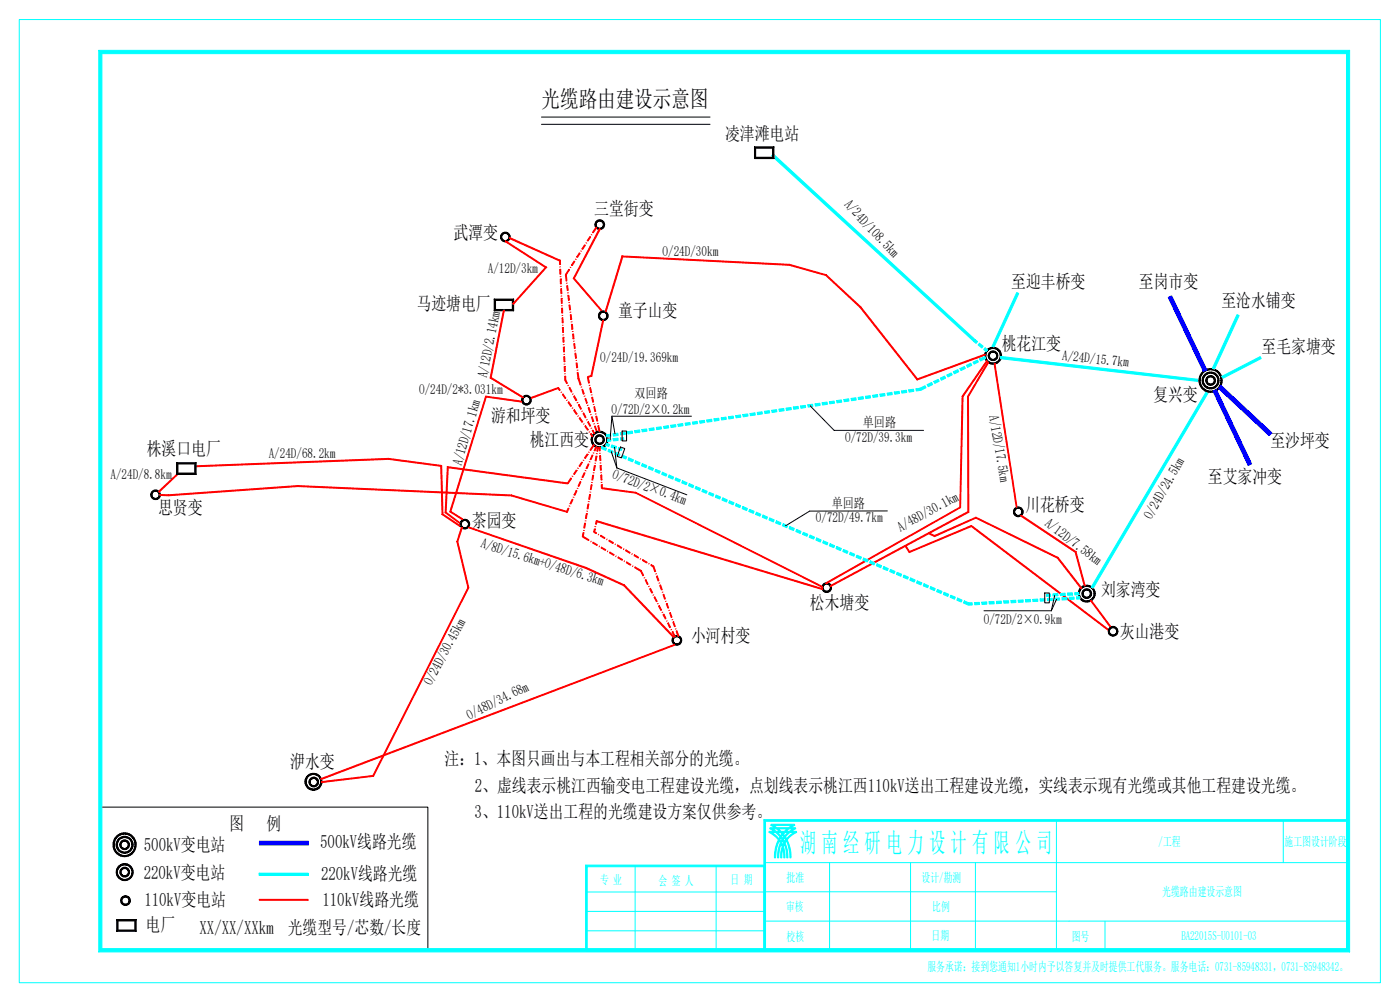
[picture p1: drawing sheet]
<svg xmlns="http://www.w3.org/2000/svg" width="432mm" height="309mm" viewBox="0 0 432 309" stroke-linecap="round" stroke-linejoin="round" font-family="sans-serif">
<defs><g id="words">
<text font-size="8.4" fill="#0ff" x="246.9" y="262.8">湖 南 经 研 电 力 设 计 有 限 公 司</text>
<text font-size="7.2" x="167.1" y="33.1">光缆路由建设示意图</text>
<g font-size="5.7">
<text x="223.7" y="43.1">凌津滩电站</text>
<text x="183.4" y="66.4">三堂街变</text>
<text x="140" y="73.8">武潭变</text>
<text x="312.1" y="88.8">至迎丰桥变</text>
<text x="351.4" y="88.9">至岗市变</text>
<text x="128.6" y="95.5">马迹塘电厂</text>
<text x="376.9" y="94.8">至沧水铺变</text>
<text x="190.7" y="97.7">童子山变</text>
<text x="309.1" y="108">桃花江变</text>
<text x="389.3" y="109">至毛家塘变</text>
<text x="355.9" y="123.6">复兴变</text>
<text x="151.5" y="130.2">游和坪变</text>
<text x="163.5" y="137.6">桃江西变</text>
<text x="392" y="137.8">至沙坪变</text>
<text x="45.3" y="140.3">株溪口电厂</text>
<text x="372.7" y="148.9">至艾家冲变</text>
<text x="48.8" y="158.5">思贤变</text>
<text x="316.4" y="157.6">川花桥变</text>
<text x="145.6" y="162.4">茶园变</text>
<text x="339.7" y="183.7">刘家湾变</text>
<text x="249.9" y="187.9">松木塘变</text>
<text x="345.6" y="196.7">灰山港变</text>
<text x="213.3" y="198.1">小河村变</text>
<text x="89.6" y="236.9">洢水变</text>
<text x="137.2" y="236">注：1、本图只画出与本工程相关部分的光缆。</text>
<text x="146.5" y="244.2">2、虚线表示桃江西输变电工程建设光缆，点划线表示桃江西110kV送出工程建设光缆，实线表示现有光缆或其他工程建设光缆。</text>
<text x="70.8" y="255.9">图</text>
<text x="82.2" y="255.9">例</text>
<text x="146.5" y="252.4">3、110kV送出工程的光缆建设方案仅供参考。</text>
<text x="44.4" y="262.3">500kV变电站</text>
<text x="98.8" y="261.6">500kV线路光缆</text>
<text x="44.3" y="271">220kV变电站</text>
<text x="99.1" y="271.4">220kV线路光缆</text>
<text x="44.5" y="279.3">110kV变电站</text>
<text x="99.5" y="279.5">110kV线路光缆</text>
<text x="44.9" y="287">电厂</text>
<text x="61.6" y="288">XX/XX/XXkm</text>
<text x="88.8" y="288">光缆型号/芯数/长度</text>
</g>
<g font-size="4.3">
<text x="260.3" y="63.3" transform="rotate(47 260.3 63.3)">A/24D/108.5km</text>
<text x="204.5" y="79.1">O/24D/30km</text>
<text x="150.5" y="84.2">A/12D/3km</text>
<text x="185.2" y="111.6">O/24D/19.369km</text>
<text x="327.7" y="111" transform="rotate(6 327.7 111)">A/24D/15.7km</text>
<text x="150.3" y="116.6" transform="rotate(-79 150.3 116.6)">A/12D/2.14km</text>
<text x="129.3" y="121.5">O/24D/2*3.031km</text>
<text x="195.8" y="122.7">双回路</text>
<text x="188.7" y="127.7">O/72D/2×0.2km</text>
<text x="266.2" y="131.6">单回路</text>
<text x="305.2" y="128.4" transform="rotate(80 305.2 128.4)">A/12D/17.5km</text>
<text x="260.8" y="136.2">O/72D/39.3km</text>
<text x="82.9" y="141.3">A/24D/68.2km</text>
<text x="142.4" y="143.6" transform="rotate(-73 142.4 143.6)">A/12D/17.1km</text>
<text x="34.1" y="147.6">A/24D/8.8km</text>
<text x="188.7" y="147.3" transform="rotate(21 188.7 147.3)">O/72D/2×0.4km</text>
<text x="251.8" y="161.1">O/72D/49.7km</text>
<text x="256.6" y="156.5">单回路</text>
<text x="322.2" y="161.9" transform="rotate(37 322.2 161.9)">A/12D/7.58km</text>
<text x="355.3" y="160.2" transform="rotate(-60 355.3 160.2)">O/24D/24.5km</text>
<text x="277.9" y="163.9" transform="rotate(-28 277.9 163.9)">A/48D/30.1km</text>
<text x="148.1" y="168.8" transform="rotate(18 148.1 168.8)">A/8D/15.6km+O/48D/6.3km</text>
<text x="303.6" y="192.6">O/72D/2×0.9km</text>
<text x="133.2" y="211.5" transform="rotate(-62 133.2 211.5)">O/24D/30.45km</text>
<text x="144.9" y="221.9" transform="rotate(-26 144.9 221.9)">O/48D/34.68m</text>
</g>
<g font-size="3.9" fill="#0ff">
<text x="357.5" y="260.9">/工程</text>
<text x="396.4" y="260.9">施工图设计阶段</text>
<text x="185.2" y="272.7">专 业</text>
<text x="203.2" y="272.8">会 签 人</text>
<text x="225.4" y="272.5">日 期</text>
<text x="242.7" y="272">批准</text>
<text x="284.4" y="272">设计/勘测</text>
<text x="242.6" y="281">审核</text>
<text x="287.7" y="281">比例</text>
<text x="358.6" y="276.4">光缆路由建设示意图</text>
<text x="242.7" y="290.1">校核</text>
<text x="287.5" y="290">日期</text>
<text x="330.7" y="290.1">图号</text>
<text x="364.5" y="289.8">BA22015S-U0101-03</text>
<text x="286.2" y="299.3">服务承诺：接到您通知1小时内予以答复并及时提供工代服务。服务电话：0731-85948331，0731-85948342。</text>
</g>
</g></defs>
<!-- layer: 220 -->
<g fill="none" stroke="#000" stroke-width=".31">
<path d="M154.4 73.1h.4v.3l-.3 .1zM154.5 73.5l.3-.1 .2 .3-.3 .2zM154.5 72.7l.3 .1v.3h-.4zM154.7 73.9l.3-.2 .2 .2-.3 .3zM154.7 72.3l.3 .2-.2 .3-.3-.1zM154.9 72l.4-.3 .1 .4-.2 .1zM154.9 72l.3 .2-.2 .3-.3-.2zM155.2 73.9l.2 .2-.1 .4-.4-.3zM155.3 71.7l.4-.1 .1 .4-.4 .1zM155.4 74.1l.4 .1-.1 .4-.4-.1zM155.7 71.6h.5l-.1 .4h-.3zM155.8 74.2h.3l.1 .4h-.5z"/>
<path d="M156.1 74.2l.3-.1 .2 .4-.4 .1zM156.2 71.6l.4 .1-.2 .4-.3-.1zM156.4 74.1l.3-.2 .2 .3-.3 .3zM156.6 71.7l.3 .3-.2 .2-.3-.1zM156.7 72.2l.2-.2 .3 .3-.3 .2zM156.9 73.7l.3 .2-.3 .3-.2-.3zM156.9 72.5l.3-.2 .2 .4-.4 .1zM157 73.4l.4 .1-.2 .4-.3-.2zM157 72.8l.4-.1v.4h-.3zM157.1 73.1h.3v.4l-.4-.1zM183.5 69.3h.4l.1 .3-.4 .1zM183.6 69.7l.4-.1 .1 .3-.3 .2z"/>
<path d="M183.6 68.9l.4 .1-.1 .3h-.4zM183.8 70.1l.3-.2 .3 .2-.3 .3zM183.8 68.5l.3-.3 .3 .3-.3 .2zM183.8 68.5l.3 .2-.1 .3-.4-.1zM184.1 68.2l.4-.3 .1 .4-.2 .2zM184.4 70.1l.2 .2-.1 .3-.4-.2zM184.5 67.9l.4-.1v.4l-.3 .1zM184.6 70.3l.3 .1v.4l-.4-.2zM184.9 67.8h.4l-.1 .4h-.3zM184.9 70.4h.3l.1 .4h-.4zM185.2 70.4l.3-.1 .2 .3-.4 .2zM185.3 67.8l.4 .1-.2 .4-.3-.1z"/>
<path d="M185.5 70.3l.3-.2 .2 .3-.3 .2zM185.7 67.9l.3 .3-.2 .3-.3-.2zM186 69.9l.3 .2-.3 .3-.2-.3zM186 68.7l.3-.2 .2 .4-.4 .1zM186 68.2l.3 .3-.3 .2-.2-.2zM186.1 69.6l.4 .1-.2 .4-.3-.2zM186.1 69l.4-.1 .1 .4h-.4zM186.2 69.3h.4l-.1 .4-.4-.1zM152.5 92.2h6l-.4 .4h-5.2zM152.5 95.8l.4-.4h5.2l.4 .4zM152.5 92.2l.4 .4v2.8l-.4 .4zM158.5 92.2v3.6l-.4-.4v-2.8z"/>
<path d="M184.7 97.4h.3l.1 .3-.4 .1zM184.7 97.8l.4-.1 .1 .3-.3 .2zM184.7 97l.4 .1-.1 .3h-.3zM184.9 98.2l.3-.2 .2 .2-.2 .3zM184.9 96.6l.3 .2-.1 .3-.4-.1zM185.2 96.2l.3-.2 .2 .4-.3 .2zM185.2 96.2l.2 .4-.2 .2-.3-.2zM185.4 98.2l.3 .2-.2 .3-.3-.2zM185.5 96l.4-.1 .1 .4-.3 .1zM185.7 98.4l.3 .1-.1 .4-.4-.2zM185.9 95.9h.4v.4h-.3zM186 98.5h.3v.4h-.4z"/>
<path d="M186.3 98.5l.3-.1 .1 .3-.4 .2zM186.3 95.9l.4 .1-.1 .4-.3-.1zM186.6 98.4l.3-.2 .2 .3-.4 .2zM186.7 96l.4 .2-.2 .4-.3-.2zM186.9 98.2l.2-.2 .3 .2-.3 .3zM187.1 96.8l.3-.2 .2 .4-.4 .1zM187.1 96.2l.3 .4-.3 .2-.2-.2zM187.2 97.7l.4 .1-.2 .4-.3-.2zM187.2 97.1l.4-.1 .1 .4h-.5zM187.2 97.4h.5l-.1 .4-.4-.1zM303.8 109.7h.4v.5l-.4 .1zM303.8 110.3l.4-.1 .1 .4-.3 .2z"/>
<path d="M303.8 109.2l.4 .1v.4h-.4zM304 110.8l.3-.2 .3 .4-.3 .2zM304 108.6l.3 .2-.1 .5-.4-.1zM304.3 111.2l.3-.2 .3 .4-.3 .2zM304.3 108.1l.3 .3-.3 .4-.3-.2zM304.6 111.6l.3-.2 .4 .2-.2 .4zM304.6 107.7l.5-.3 .2 .3-.4 .3zM304.6 107.7l.3 .3-.3 .4-.3-.3zM304.9 109.7h.4l.1 .3-.4 .1zM305 110.1l.4-.1 .1 .3-.3 .2zM305 109.3l.4 .1-.1 .3h-.4zM305.1 107.4l.5-.2 .1 .4-.4 .1z"/>
<path d="M305.2 110.5l.3-.2 .2 .3-.2 .2zM305.2 108.9l.3-.3 .2 .2-.2 .3zM305.2 108.9l.3 .2-.1 .3-.4-.1zM305.3 111.6l.4 .2-.1 .4-.5-.2zM305.5 108.6l.3-.3 .2 .4-.3 .1zM305.6 107.2l.5-.1 .1 .4-.5 .1zM305.7 110.6l.3 .1-.2 .4-.3-.3zM305.7 111.8l.5 .1-.1 .4-.5-.1zM305.8 108.3l.4-.1 .1 .4-.3 .1zM306 110.7l.3 .1-.1 .4-.4-.1zM306.1 107.1h.6v.4h-.5zM306.2 111.9h.5v.4h-.6z"/>
<path d="M306.2 108.2h.4v.4h-.3zM306.3 110.8h.3v.4h-.4zM306.6 110.8l.3-.1 .1 .4-.4 .1zM306.6 108.2l.4 .1-.1 .4-.3-.1zM306.7 111.9l.4-.1 .1 .4-.5 .1zM306.7 107.1l.5 .1-.1 .4-.4-.1zM306.9 110.7l.2-.1 .3 .2-.4 .3zM307 108.3l.4 .3-.3 .2-.2-.1zM307.1 111.8l.4-.2 .2 .4-.5 .2zM307.1 108.8l.3-.2 .3 .3-.3 .2zM307.2 107.2l.5 .2-.2 .3-.4-.1zM307.4 110.3l.3 .2-.3 .3-.3-.2z"/>
<path d="M307.4 109.1l.3-.2 .1 .4-.3 .1zM307.5 110l.3 .1-.1 .4-.3-.2zM307.5 109.4l.3-.1 .1 .4h-.4zM307.5 111.6l.4-.2 .3 .2-.5 .4zM307.5 109.7h.4l-.1 .4-.3-.1zM307.7 107.4l.5 .3-.3 .3-.4-.3zM308.2 107.7l.4 .4-.3 .3-.4-.4zM308.3 111l.3 .2-.4 .4-.3-.2zM308.3 108.4l.3-.3 .2 .5-.3 .2zM308.5 110.6l.3 .2-.2 .4-.3-.2zM308.5 108.8l.3-.2 .2 .6-.4 .1zM308.6 110.2l.4 .1-.2 .5-.3-.2z"/>
<path d="M308.6 109.3l.4-.1 .1 .5h-.4zM308.7 109.7h.4l-.1 .6-.4-.1zM160.9 123.4h.4l.1 .3-.4 .1zM161 123.8l.4-.1 .1 .3-.3 .2zM161 123l.4 .1-.1 .3h-.4zM161.2 124.2l.3-.2 .2 .2-.3 .3zM161.2 122.6l.3 .2-.1 .3-.4-.1zM161.4 122.3l.4-.2 .2 .3-.3 .2zM161.4 122.3l.3 .3-.2 .2-.3-.2zM161.7 124.2l.3 .2-.2 .3-.4-.2zM161.8 122.1l.5-.2v.4l-.3 .1zM162 124.4l.3 .1v.4l-.5-.2z"/>
<path d="M162.3 121.9h.4l-.1 .4h-.3zM162.3 124.5h.3l.1 .4h-.4zM162.6 124.5l.3-.1 .2 .3-.4 .2zM162.7 121.9l.4 .2-.2 .3-.3-.1zM162.9 124.4l.3-.2 .2 .3-.3 .2zM163.1 122.1l.3 .2-.2 .3-.3-.2zM163.4 124l.3 .2-.3 .3-.2-.3zM163.4 122.8l.3-.2 .2 .4-.4 .1zM163.4 122.3l.3 .3-.3 .2-.2-.2zM163.5 123.7l.4 .1-.2 .4-.3-.2zM163.5 123.1l.4-.1v.4h-.3zM163.6 123.4h.3v.4l-.4-.1z"/>
<path d="M46.5 152.6h.4v.3l-.3 .1zM46.6 153l.3-.1 .1 .3-.3 .2zM46.6 152.2l.3 .1v.3h-.4zM46.7 153.4l.3-.2 .2 .3-.2 .3zM46.7 151.8l.3 .2-.1 .3-.3-.1zM47 151.5l.4-.3 .1 .4-.3 .1zM47 151.5l.2 .2-.2 .3-.3-.2zM47.2 153.5l.3 .1-.1 .4-.4-.2zM47.4 151.2l.4-.1 .1 .4-.4 .1zM47.5 153.6l.4 .1-.1 .4-.4-.1zM47.8 151.1h.4v.4h-.3zM47.9 153.7h.3v.4h-.4z"/>
<path d="M48.2 153.7l.3-.1 .1 .4-.4 .1zM48.2 151.1l.4 .1-.1 .4-.3-.1zM48.5 153.6l.2-.1 .3 .3-.4 .2zM48.6 151.2l.4 .3-.3 .2-.2-.1zM48.7 153.5l.3-.3 .3 .2-.3 .4zM49 152l.3-.2 .1 .4-.3 .1zM49 151.5l.3 .3-.3 .2-.3-.3zM49.1 152.9l.3 .1-.1 .4-.3-.2zM49.1 152.3l.3-.1 .1 .4h-.4zM49.1 152.6h.4l-.1 .4-.3-.1zM312.7 157.9h.4v.3l-.3 .1zM312.8 158.3l.3-.1 .2 .2-.4 .2z"/>
<path d="M312.8 157.4l.3 .1v.4h-.4zM312.9 158.6l.4-.2 .2 .3-.3 .3zM312.9 157.1l.4 .2-.2 .2-.3-.1zM313.2 156.7l.4-.2 .1 .3-.2 .2zM313.2 156.7l.3 .3-.2 .3-.4-.2zM313.5 158.7l.2 .2-.1 .3-.4-.2zM313.6 156.5l.4-.2v.5h-.3zM313.7 158.9h.3v.4l-.4-.1zM314 156.3h.4l-.1 .5h-.3zM314 158.9h.3l.1 .4h-.4zM314.3 158.9h.4l.2 .3-.5 .1zM314.4 156.3l.5 .2-.2 .3h-.4z"/>
<path d="M314.7 158.9l.3-.2 .2 .3-.3 .2zM314.9 156.5l.3 .2-.2 .3-.3-.2zM315.2 158.4l.3 .2-.3 .4-.2-.3zM315.2 157.3l.3-.2 .2 .3-.4 .1zM315.2 156.7l.3 .4-.3 .2-.2-.3zM315.3 158.2l.4 .1-.2 .3-.3-.2zM315.3 157.5l.4-.1v.5h-.4zM315.3 157.9h.4v.4l-.4-.1zM141.9 161.6h.4v.3l-.3 .1zM142 162l.3-.1 .2 .3-.3 .2zM142 161.2l.3 .1v.3h-.4zM142.2 162.4l.3-.2 .2 .3-.3 .2z"/>
<path d="M142.2 160.8l.3 .2-.2 .3-.3-.1zM142.4 160.5l.4-.2 .1 .3-.2 .2zM142.4 160.5l.3 .3-.2 .2-.3-.2zM142.7 162.5l.2 .1-.1 .4-.4-.3zM142.8 160.3l.4-.1 .1 .3-.4 .1zM142.9 162.6l.4 .1-.1 .4-.4-.1zM143.2 160.2h.5l-.1 .3h-.3zM143.3 162.7h.3l.1 .4h-.5zM143.6 162.7l.3-.1 .2 .4-.4 .1zM143.7 160.2l.4 .1-.2 .3-.3-.1zM143.9 162.6l.3-.1 .2 .2-.3 .3zM144.1 160.3l.3 .2-.2 .3-.3-.2z"/>
<path d="M144.2 160.8l.2-.3 .3 .3-.3 .2zM144.4 162.2l.3 .2-.3 .3-.2-.2zM144.4 161l.3-.2 .2 .4-.4 .1zM144.5 161.9l.4 .1-.2 .4-.3-.2zM144.5 161.3l.4-.1v.4h-.3zM144.6 161.6h.3v.4l-.4-.1zM254.5 179.9l.4-.2v.4l-.3 .1zM254.9 179.7h.4v.4h-.4zM255.3 179.7l.4 .2-.1 .3-.3-.1zM255.7 179.9l.4 .2-.3 .3-.2-.2zM207.4 197.4h.3l.1 .4-.4 .1zM207.4 197.9l.4-.1 .1 .3-.3 .2z"/>
<path d="M207.4 197l.4 .1-.1 .3h-.3zM207.6 198.3l.3-.2 .2 .2-.2 .3zM207.6 196.6l.3 .2-.1 .3-.4-.1zM207.9 196.3l.3-.2 .2 .3-.3 .2zM207.9 196.3l.2 .3-.2 .2-.3-.2zM208.1 198.3l.3 .2-.2 .3-.3-.2zM208.2 196.1l.4-.1 .1 .4h-.3zM208.4 198.5l.3 .1-.1 .4-.4-.2zM208.6 196h.5l-.1 .4h-.3zM208.7 198.6h.3l.1 .4h-.5zM209 198.6l.3-.1 .2 .3-.4 .2zM209.1 196l.4 .1-.2 .3h-.3z"/>
<path d="M209.3 198.5l.3-.2 .3 .3-.4 .2zM209.5 196.1l.4 .2-.3 .3-.3-.2zM209.8 198.1l.3 .2-.2 .3-.3-.3zM209.8 196.8l.3-.2 .2 .4-.3 .1zM209.9 196.3l.2 .3-.3 .2-.2-.2zM210 197.8l.3 .1-.2 .4-.3-.2zM210 197.1l.3-.1 .1 .4h-.4zM210 197.4h.4l-.1 .5-.3-.1zM253.6 181.2h.3l.1 .3-.4 .1zM253.6 181.6l.4-.1 .2 .3-.4 .2zM253.6 180.8l.4 .1-.1 .3h-.3zM253.8 182l.4-.2 .2 .3-.3 .3z"/>
<path d="M253.8 180.4l.4 .2-.2 .3-.4-.1zM254.1 180.1l.4-.2 .1 .3-.2 .2zM254.1 180.1l.3 .3-.2 .2-.4-.2zM254.4 182.1l.2 .2-.1 .3-.4-.2zM254.6 182.3h.3v.4l-.4-.1zM254.9 182.3h.4v.4h-.4zM255.3 182.3h.3l.1 .3-.4 .1zM255.6 182.3l.2-.2 .3 .3-.4 .2zM256 181.8l.3 .2-.2 .4-.3-.3zM256 180.6l.3-.2 .2 .4-.3 .1zM256.1 180.1l.2 .3-.3 .2-.2-.2zM256.2 181.5l.3 .1-.2 .4-.3-.2z"/>
<path d="M256.2 180.9l.3-.1 .1 .4h-.4zM256.2 181.2h.4l-.1 .4-.3-.1zM332.7 183.1h.4v.4l-.3 .1zM332.8 183.6l.3-.1 .2 .5-.4 .1zM332.8 182.5l.3 .1v.5h-.4zM332.9 184.1l.4-.1 .2 .4-.3 .2zM332.9 182l.4 .2-.2 .4-.3-.1zM333.2 184.6l.3-.2 .4 .3-.3 .3zM333.2 181.5l.3 .2-.2 .5-.4-.2zM333.6 181.1l.4-.3 .2 .3-.3 .3zM333.6 181.1l.3 .3-.4 .3-.3-.2zM333.9 184.7l.3 .3-.2 .4-.4-.4z"/>
<path d="M333.9 183.1h.3l.1 .3-.4 .1zM333.9 183.5l.4-.1 .1 .3-.3 .2zM333.9 182.7l.4 .1-.1 .3h-.3zM334 180.8l.5-.2 .2 .3-.5 .2zM334.1 183.9l.3-.2 .2 .2-.2 .3zM334.1 182.3l.3-.4 .2 .3-.2 .3zM334.1 182.3l.3 .2-.1 .3-.4-.1zM334.2 185l.5 .2-.2 .4-.5-.2zM334.4 181.9l.3-.2 .2 .4-.3 .1zM334.5 180.6l.6-.1v.3l-.4 .1zM334.6 183.9l.3 .2-.2 .3-.3-.2zM334.7 185.2l.4 .1v.4l-.6-.1z"/>
<path d="M334.7 181.7l.4-.1 .1 .3-.3 .2zM334.9 184.1l.3 .1-.1 .3-.4-.1zM335.1 180.5h.5v.3h-.5zM335.1 185.3h.5v.4h-.5zM335.1 181.6h.4v.3h-.3zM335.2 184.2h.3v.3h-.4zM335.5 184.2l.3-.1 .1 .3-.4 .1zM335.5 181.6l.4 .1-.1 .4-.3-.2zM335.6 185.3l.4-.1 .1 .4-.5 .1zM335.6 180.5l.5 .1-.1 .3-.4-.1zM335.8 184.1l.3-.2 .2 .3-.4 .2zM335.9 181.7l.4 .2-.2 .3-.3-.1z"/>
<path d="M336 185.2l.4-.2 .2 .4-.5 .2zM336.1 182.2l.2-.3 .3 .4-.3 .2zM336.1 180.6l.5 .2-.2 .3-.4-.2zM336.3 183.7l.3 .2-.3 .3-.2-.3zM336.3 182.5l.3-.2 .2 .4-.4 .1zM336.4 183.4l.4 .1-.2 .4-.3-.2zM336.4 182.8l.4-.1 .1 .4h-.5zM336.4 185l.5-.3 .2 .3-.5 .4zM336.4 183.1h.5l-.1 .4-.4-.1zM336.6 180.8l.5 .3-.2 .3-.5-.3zM337.1 181.1l.4 .4-.3 .2-.3-.3zM337.2 184.4l.3 .2-.4 .4-.2-.3z"/>
<path d="M337.2 181.7l.3-.2 .2 .5-.3 .2zM337.4 184l.3 .1-.2 .5-.3-.2zM337.4 182.2l.3-.2 .2 .5-.3 .1zM337.6 183.5l.3 .1-.2 .5-.3-.1zM337.6 183.1h.4l-.1 .5-.3-.1zM337.6 182.6l.3-.1 .1 .6h-.4zM94.6 239.6l.3 .2-.2 .4-.4-.2zM94.9 239.2l.5-.4 .2 .4-.4 .2zM94.9 239.2l.3 .2-.3 .4-.3-.2zM95.4 238.8l.5-.2 .1 .3-.4 .3zM95.9 238.6l.6-.1v.3l-.5 .1zM96.2 239.8l.4-.1 .1 .4-.3 .1z"/>
<path d="M96.5 238.5h.5v.3h-.5zM96.6 239.7h.4v.4h-.3zM97 238.5l.5 .1-.1 .3-.4-.1zM97 239.7l.4 .1-.1 .4-.3-.1zM97.4 239.8l.4 .2-.3 .3-.2-.1zM97.5 238.6l.5 .2-.2 .4-.4-.3zM98 238.8l.5 .4-.3 .2-.4-.2zM98.2 239.4l.3-.2 .4 .4-.4 .2zM98.5 239.8l.4-.2 .2 .4-.3 .2zM94.1 241.1h.4v.4l-.4 .1zM94.1 241.6l.4-.1 .2 .5-.4 .1zM94.1 240.5l.4 .1v.5h-.4z"/>
<path d="M94.3 242.1l.4-.1 .2 .4-.3 .2zM94.3 240l.4 .2-.2 .4-.4-.1zM94.6 242.6l.3-.2 .3 .4-.3 .3zM95.2 242.8l.4 .2-.2 .4-.5-.3zM95.3 241.2h.4l.1 .3-.4 .1zM95.4 241.6l.4-.1 .1 .3-.3 .2zM95.4 240.7l.4 .1-.1 .4h-.4zM95.6 242l.3-.2 .2 .2-.2 .3zM95.6 240.4l.3 .2-.1 .2-.4-.1zM95.6 243l.4 .2-.1 .4-.5-.2zM95.9 240l.3-.2 .2 .4-.3 .1zM95.9 240l.2 .3-.2 .3-.3-.2z"/>
<path d="M96 243.2l.5 .1v.4l-.6-.1zM96.1 242l.3 .2-.2 .4-.3-.3zM96.4 242.2l.3 .1-.1 .4-.4-.1zM96.5 243.3h.5v.4h-.5zM96.7 242.3h.3v.4h-.4zM97 243.3l.4-.1 .1 .4-.5 .1zM97 242.3l.3-.1 .1 .4-.4 .1zM97.3 242.2l.2-.2 .3 .3-.4 .3zM97.4 243.2l.4-.2 .2 .4-.5 .2zM97.5 242l.2-.2 .4 .2-.3 .3zM97.7 240.6l.4-.2 .1 .3-.3 .1zM97.8 240l.3 .4-.4 .2-.2-.3z"/>
<path d="M97.8 243l.4-.2 .3 .3-.5 .3zM97.9 241.5l.3 .1-.1 .4-.4-.2zM97.9 240.8l.3-.1 .1 .5h-.4zM97.9 241.2h.4l-.1 .4-.3-.1zM98.5 242.4l.4 .2-.4 .5-.3-.3zM98.8 242l.3 .1-.2 .5-.4-.2zM98.8 240.2l.3-.2 .2 .5-.4 .1zM98.9 241.5l.4 .1-.2 .5-.3-.1zM98.9 240.6l.4-.1 .1 .6h-.4zM99 241.1h.4l-.1 .5-.4-.1z"/>
</g>
<g fill="#000">
<path d="M154.4 73.1h.4v.3l-.3 .1zM154.5 73.5l.3-.1 .2 .3-.3 .2zM154.5 72.7l.3 .1v.3h-.4zM154.7 73.9l.3-.2 .2 .2-.3 .3zM154.7 72.3l.3 .2-.2 .3-.3-.1zM155.2 73.9l.2 .2-.1 .4-.4-.3zM154.9 72l.3 .2-.2 .3-.3-.2zM155.4 74.1l.4 .1-.1 .4-.4-.1zM154.9 72l.4-.3 .1 .4-.2 .1zM155.8 74.2h.3l.1 .4h-.5zM155.3 71.7l.4-.1 .1 .4-.4 .1zM156.1 74.2l.3-.1 .2 .4-.4 .1z"/>
<path d="M155.7 71.6h.5l-.1 .4h-.3zM156.4 74.1l.3-.2 .2 .3-.3 .3zM156.2 71.6l.4 .1-.2 .4-.3-.1zM156.9 73.7l.3 .2-.3 .3-.2-.3zM156.6 71.7l.3 .3-.2 .2-.3-.1zM157 73.4l.4 .1-.2 .4-.3-.2zM156.7 72.2l.2-.2 .3 .3-.3 .2zM157.1 73.1h.3v.4l-.4-.1zM156.9 72.5l.3-.2 .2 .4-.4 .1zM157 72.8l.4-.1v.4h-.3zM183.5 69.3h.4l.1 .3-.4 .1zM183.6 69.7l.4-.1 .1 .3-.3 .2z"/>
<path d="M183.6 68.9l.4 .1-.1 .3h-.4zM183.8 70.1l.3-.2 .3 .2-.3 .3zM183.8 68.5l.3 .2-.1 .3-.4-.1zM184.4 70.1l.2 .2-.1 .3-.4-.2zM183.8 68.5l.3-.3 .3 .3-.3 .2zM184.6 70.3l.3 .1v.4l-.4-.2zM184.1 68.2l.4-.3 .1 .4-.2 .2zM184.9 70.4h.3l.1 .4h-.4zM184.5 67.9l.4-.1v.4l-.3 .1zM185.2 70.4l.3-.1 .2 .3-.4 .2zM184.9 67.8h.4l-.1 .4h-.3zM185.5 70.3l.3-.2 .2 .3-.3 .2z"/>
<path d="M185.3 67.8l.4 .1-.2 .4-.3-.1zM186 69.9l.3 .2-.3 .3-.2-.3zM185.7 67.9l.3 .3-.2 .3-.3-.2zM186.1 69.6l.4 .1-.2 .4-.3-.2zM186 68.2l.3 .3-.3 .2-.2-.2zM186.2 69.3h.4l-.1 .4-.4-.1zM186 68.7l.3-.2 .2 .4-.4 .1zM186.1 69l.4-.1 .1 .4h-.4zM184.7 97.4h.3l.1 .3-.4 .1zM184.7 97.8l.4-.1 .1 .3-.3 .2zM184.7 97l.4 .1-.1 .3h-.3zM184.9 98.2l.3-.2 .2 .2-.2 .3z"/>
<path d="M184.9 96.6l.3 .2-.1 .3-.4-.1zM185.4 98.2l.3 .2-.2 .3-.3-.2zM185.2 96.2l.2 .4-.2 .2-.3-.2zM185.7 98.4l.3 .1-.1 .4-.4-.2zM185.2 96.2l.3-.2 .2 .4-.3 .2zM186 98.5h.3v.4h-.4zM185.5 96l.4-.1 .1 .4-.3 .1zM186.3 98.5l.3-.1 .1 .3-.4 .2zM185.9 95.9h.4v.4h-.3zM186.6 98.4l.3-.2 .2 .3-.4 .2zM186.3 95.9l.4 .1-.1 .4-.3-.1zM186.9 98.2l.2-.2 .3 .2-.3 .3z"/>
<path d="M186.7 96l.4 .2-.2 .4-.3-.2zM187.2 97.7l.4 .1-.2 .4-.3-.2zM187.1 96.2l.3 .4-.3 .2-.2-.2zM187.2 97.4h.5l-.1 .4-.4-.1zM187.1 96.8l.3-.2 .2 .4-.4 .1zM187.2 97.1l.4-.1 .1 .4h-.5zM303.8 109.7h.4v.5l-.4 .1zM303.8 110.3l.4-.1 .1 .4-.3 .2zM303.8 109.2l.4 .1v.4h-.4zM304 110.8l.3-.2 .3 .4-.3 .2zM304 108.6l.3 .2-.1 .5-.4-.1zM304.3 111.2l.3-.2 .3 .4-.3 .2z"/>
<path d="M304.3 108.1l.3 .3-.3 .4-.3-.2zM304.6 111.6l.3-.2 .4 .2-.2 .4zM304.6 107.7l.3 .3-.3 .4-.3-.3zM305.3 111.6l.4 .2-.1 .4-.5-.2zM304.6 107.7l.5-.3 .2 .3-.4 .3zM304.9 109.7h.4l.1 .3-.4 .1zM305 110.1l.4-.1 .1 .3-.3 .2zM305 109.3l.4 .1-.1 .3h-.4zM305.2 110.5l.3-.2 .2 .3-.2 .2zM305.2 108.9l.3 .2-.1 .3-.4-.1zM305.7 110.6l.3 .1-.2 .4-.3-.3zM305.2 108.9l.3-.3 .2 .2-.2 .3z"/>
<path d="M305.7 111.8l.5 .1-.1 .4-.5-.1zM305.1 107.4l.5-.2 .1 .4-.4 .1zM306 110.7l.3 .1-.1 .4-.4-.1zM305.5 108.6l.3-.3 .2 .4-.3 .1zM306.2 111.9h.5v.4h-.6zM305.6 107.2l.5-.1 .1 .4-.5 .1zM306.3 110.8h.3v.4h-.4zM305.8 108.3l.4-.1 .1 .4-.3 .1zM306.6 110.8l.3-.1 .1 .4-.4 .1zM306.2 108.2h.4v.4h-.3zM306.7 111.9l.4-.1 .1 .4-.5 .1zM306.1 107.1h.6v.4h-.5z"/>
<path d="M306.9 110.7l.2-.1 .3 .2-.4 .3zM306.6 108.2l.4 .1-.1 .4-.3-.1zM307.1 111.8l.4-.2 .2 .4-.5 .2zM306.7 107.1l.5 .1-.1 .4-.4-.1zM307.4 110.3l.3 .2-.3 .3-.3-.2zM307 108.3l.4 .3-.3 .2-.2-.1zM307.5 110l.3 .1-.1 .4-.3-.2zM307.1 108.8l.3-.2 .3 .3-.3 .2zM307.5 109.7h.4l-.1 .4-.3-.1zM307.4 109.1l.3-.2 .1 .4-.3 .1zM307.5 111.6l.4-.2 .3 .2-.5 .4zM307.2 107.2l.5 .2-.2 .3-.4-.1z"/>
<path d="M307.5 109.4l.3-.1 .1 .4h-.4zM308.3 111l.3 .2-.4 .4-.3-.2zM307.7 107.4l.5 .3-.3 .3-.4-.3zM308.5 110.6l.3 .2-.2 .4-.3-.2zM308.2 107.7l.4 .4-.3 .3-.4-.4zM308.6 110.2l.4 .1-.2 .5-.3-.2zM308.3 108.4l.3-.3 .2 .5-.3 .2zM308.7 109.7h.4l-.1 .6-.4-.1zM308.5 108.8l.3-.2 .2 .6-.4 .1zM308.6 109.3l.4-.1 .1 .5h-.4zM160.9 123.4h.4l.1 .3-.4 .1zM161 123.8l.4-.1 .1 .3-.3 .2z"/>
<path d="M161 123l.4 .1-.1 .3h-.4zM161.2 124.2l.3-.2 .2 .2-.3 .3zM161.2 122.6l.3 .2-.1 .3-.4-.1zM161.7 124.2l.3 .2-.2 .3-.4-.2zM161.4 122.3l.3 .3-.2 .2-.3-.2zM162 124.4l.3 .1v.4l-.5-.2zM161.4 122.3l.4-.2 .2 .3-.3 .2zM162.3 124.5h.3l.1 .4h-.4zM161.8 122.1l.5-.2v.4l-.3 .1zM162.6 124.5l.3-.1 .2 .3-.4 .2zM162.3 121.9h.4l-.1 .4h-.3zM162.9 124.4l.3-.2 .2 .3-.3 .2z"/>
<path d="M162.7 121.9l.4 .2-.2 .3-.3-.1zM163.4 124l.3 .2-.3 .3-.2-.3zM163.1 122.1l.3 .2-.2 .3-.3-.2zM163.5 123.7l.4 .1-.2 .4-.3-.2zM163.4 122.3l.3 .3-.3 .2-.2-.2zM163.6 123.4h.3v.4l-.4-.1zM163.4 122.8l.3-.2 .2 .4-.4 .1zM163.5 123.1l.4-.1v.4h-.3zM46.5 152.6h.4v.3l-.3 .1zM46.6 153l.3-.1 .1 .3-.3 .2zM46.6 152.2l.3 .1v.3h-.4zM46.7 153.4l.3-.2 .2 .3-.2 .3z"/>
<path d="M46.7 151.8l.3 .2-.1 .3-.3-.1zM47.2 153.5l.3 .1-.1 .4-.4-.2zM47 151.5l.2 .2-.2 .3-.3-.2zM47.5 153.6l.4 .1-.1 .4-.4-.1zM47 151.5l.4-.3 .1 .4-.3 .1zM47.9 153.7h.3v.4h-.4zM47.4 151.2l.4-.1 .1 .4-.4 .1zM48.2 153.7l.3-.1 .1 .4-.4 .1zM47.8 151.1h.4v.4h-.3zM48.5 153.6l.2-.1 .3 .3-.4 .2zM48.2 151.1l.4 .1-.1 .4-.3-.1zM48.7 153.5l.3-.3 .3 .2-.3 .4z"/>
<path d="M48.6 151.2l.4 .3-.3 .2-.2-.1zM49.1 152.9l.3 .1-.1 .4-.3-.2zM49 151.5l.3 .3-.3 .2-.3-.3zM49.1 152.6h.4l-.1 .4-.3-.1zM49 152l.3-.2 .1 .4-.3 .1zM49.1 152.3l.3-.1 .1 .4h-.4zM312.7 157.9h.4v.3l-.3 .1zM312.8 158.3l.3-.1 .2 .2-.4 .2zM312.8 157.4l.3 .1v.4h-.4zM312.9 158.6l.4-.2 .2 .3-.3 .3zM312.9 157.1l.4 .2-.2 .2-.3-.1zM313.5 158.7l.2 .2-.1 .3-.4-.2z"/>
<path d="M313.2 156.7l.3 .3-.2 .3-.4-.2zM313.7 158.9h.3v.4l-.4-.1zM313.2 156.7l.4-.2 .1 .3-.2 .2zM314 158.9h.3l.1 .4h-.4zM313.6 156.5l.4-.2v.5h-.3zM314.3 158.9h.4l.2 .3-.5 .1zM314 156.3h.4l-.1 .5h-.3zM314.7 158.9l.3-.2 .2 .3-.3 .2zM314.4 156.3l.5 .2-.2 .3h-.4zM315.2 158.4l.3 .2-.3 .4-.2-.3zM314.9 156.5l.3 .2-.2 .3-.3-.2zM315.3 158.2l.4 .1-.2 .3-.3-.2z"/>
<path d="M315.2 156.7l.3 .4-.3 .2-.2-.3zM315.3 157.9h.4v.4l-.4-.1zM315.2 157.3l.3-.2 .2 .3-.4 .1zM315.3 157.5l.4-.1v.5h-.4zM141.9 161.6h.4v.3l-.3 .1zM142 162l.3-.1 .2 .3-.3 .2zM142 161.2l.3 .1v.3h-.4zM142.2 162.4l.3-.2 .2 .3-.3 .2zM142.2 160.8l.3 .2-.2 .3-.3-.1zM142.7 162.5l.2 .1-.1 .4-.4-.3zM142.4 160.5l.3 .3-.2 .2-.3-.2zM142.9 162.6l.4 .1-.1 .4-.4-.1z"/>
<path d="M142.4 160.5l.4-.2 .1 .3-.2 .2zM143.3 162.7h.3l.1 .4h-.5zM142.8 160.3l.4-.1 .1 .3-.4 .1zM143.6 162.7l.3-.1 .2 .4-.4 .1zM143.2 160.2h.5l-.1 .3h-.3zM143.9 162.6l.3-.1 .2 .2-.3 .3zM143.7 160.2l.4 .1-.2 .3-.3-.1zM144.4 162.2l.3 .2-.3 .3-.2-.2zM144.1 160.3l.3 .2-.2 .3-.3-.2zM144.5 161.9l.4 .1-.2 .4-.3-.2zM144.2 160.8l.2-.3 .3 .3-.3 .2zM144.6 161.6h.3v.4l-.4-.1z"/>
<path d="M144.4 161l.3-.2 .2 .4-.4 .1zM144.5 161.3l.4-.1v.4h-.3zM207.4 197.4h.3l.1 .4-.4 .1zM207.4 197.9l.4-.1 .1 .3-.3 .2zM207.4 197l.4 .1-.1 .3h-.3zM207.6 198.3l.3-.2 .2 .2-.2 .3zM207.6 196.6l.3 .2-.1 .3-.4-.1zM208.1 198.3l.3 .2-.2 .3-.3-.2zM207.9 196.3l.2 .3-.2 .2-.3-.2zM208.4 198.5l.3 .1-.1 .4-.4-.2zM207.9 196.3l.3-.2 .2 .3-.3 .2zM208.7 198.6h.3l.1 .4h-.5z"/>
<path d="M208.2 196.1l.4-.1 .1 .4h-.3zM209 198.6l.3-.1 .2 .3-.4 .2zM208.6 196h.5l-.1 .4h-.3zM209.3 198.5l.3-.2 .3 .3-.4 .2zM209.1 196l.4 .1-.2 .3h-.3zM209.8 198.1l.3 .2-.2 .3-.3-.3zM209.5 196.1l.4 .2-.3 .3-.3-.2zM210 197.8l.3 .1-.2 .4-.3-.2zM209.9 196.3l.2 .3-.3 .2-.2-.2zM210 197.4h.4l-.1 .5-.3-.1zM209.8 196.8l.3-.2 .2 .4-.3 .1zM210 197.1l.3-.1 .1 .4h-.4z"/>
<path d="M253.6 181.2h.3l.1 .3-.4 .1zM253.6 181.6l.4-.1 .2 .3-.4 .2zM253.6 180.8l.4 .1-.1 .3h-.3zM253.8 182l.4-.2 .2 .3-.3 .3zM253.8 180.4l.4 .2-.2 .3-.4-.1zM254.4 182.1l.2 .2-.1 .3-.4-.2zM254.1 180.1l.3 .3-.2 .2-.4-.2zM254.6 182.3h.3v.4l-.4-.1zM254.1 180.1l.4-.2 .1 .3-.2 .2zM254.9 182.3h.4v.4h-.4zM254.5 179.9l.4-.2v.4l-.3 .1zM255.3 182.3h.3l.1 .3-.4 .1z"/>
<path d="M254.9 179.7h.4v.4h-.4zM255.6 182.3l.2-.2 .3 .3-.4 .2zM255.3 179.7l.4 .2-.1 .3-.3-.1zM256 181.8l.3 .2-.2 .4-.3-.3zM255.7 179.9l.4 .2-.3 .3-.2-.2zM256.2 181.5l.3 .1-.2 .4-.3-.2zM256.1 180.1l.2 .3-.3 .2-.2-.2zM256.2 181.2h.4l-.1 .4-.3-.1zM256 180.6l.3-.2 .2 .4-.3 .1zM256.2 180.9l.3-.1 .1 .4h-.4zM332.7 183.1h.4v.4l-.3 .1zM332.8 183.6l.3-.1 .2 .5-.4 .1z"/>
<path d="M332.8 182.5l.3 .1v.5h-.4zM332.9 184.1l.4-.1 .2 .4-.3 .2zM332.9 182l.4 .2-.2 .4-.3-.1zM333.2 184.6l.3-.2 .4 .3-.3 .3zM333.2 181.5l.3 .2-.2 .5-.4-.2zM333.9 184.7l.3 .3-.2 .4-.4-.4zM333.6 181.1l.3 .3-.4 .3-.3-.2zM334.2 185l.5 .2-.2 .4-.5-.2zM333.6 181.1l.4-.3 .2 .3-.3 .3zM333.9 183.1h.3l.1 .3-.4 .1zM333.9 183.5l.4-.1 .1 .3-.3 .2zM333.9 182.7l.4 .1-.1 .3h-.3z"/>
<path d="M334.1 183.9l.3-.2 .2 .2-.2 .3zM334.1 182.3l.3 .2-.1 .3-.4-.1zM334.6 183.9l.3 .2-.2 .3-.3-.2zM334.1 182.3l.3-.4 .2 .3-.2 .3zM334.7 185.2l.4 .1v.4l-.6-.1zM334 180.8l.5-.2 .2 .3-.5 .2zM334.9 184.1l.3 .1-.1 .3-.4-.1zM334.4 181.9l.3-.2 .2 .4-.3 .1zM335.1 185.3h.5v.4h-.5zM334.5 180.6l.6-.1v.3l-.4 .1zM335.2 184.2h.3v.3h-.4zM334.7 181.7l.4-.1 .1 .3-.3 .2z"/>
<path d="M335.5 184.2l.3-.1 .1 .3-.4 .1zM335.1 181.6h.4v.3h-.3zM335.6 185.3l.4-.1 .1 .4-.5 .1zM335.1 180.5h.5v.3h-.5zM335.8 184.1l.3-.2 .2 .3-.4 .2zM335.5 181.6l.4 .1-.1 .4-.3-.2zM336 185.2l.4-.2 .2 .4-.5 .2zM335.6 180.5l.5 .1-.1 .3-.4-.1zM336.3 183.7l.3 .2-.3 .3-.2-.3zM335.9 181.7l.4 .2-.2 .3-.3-.1zM336.4 183.4l.4 .1-.2 .4-.3-.2zM336.1 182.2l.2-.3 .3 .4-.3 .2z"/>
<path d="M336.4 183.1h.5l-.1 .4-.4-.1zM336.3 182.5l.3-.2 .2 .4-.4 .1zM336.4 185l.5-.3 .2 .3-.5 .4zM336.1 180.6l.5 .2-.2 .3-.4-.2zM336.4 182.8l.4-.1 .1 .4h-.5zM337.2 184.4l.3 .2-.4 .4-.2-.3zM336.6 180.8l.5 .3-.2 .3-.5-.3zM337.4 184l.3 .1-.2 .5-.3-.2zM337.1 181.1l.4 .4-.3 .2-.3-.3zM337.6 183.5l.3 .1-.2 .5-.3-.1zM337.2 181.7l.3-.2 .2 .5-.3 .2zM337.6 183.1h.4l-.1 .5-.3-.1z"/>
<path d="M337.6 182.6l.3-.1 .1 .6h-.4zM337.4 182.2l.3-.2 .2 .5-.3 .1zM94.6 239.6l.3 .2-.2 .4-.4-.2zM94.9 239.2l.3 .2-.3 .4-.3-.2zM94.9 239.2l.5-.4 .2 .4-.4 .2zM95.4 238.8l.5-.2 .1 .3-.4 .3zM95.9 238.6l.6-.1v.3l-.5 .1zM96.5 238.5h.5v.3h-.5zM97 238.5l.5 .1-.1 .3-.4-.1zM97.5 238.6l.5 .2-.2 .4-.4-.3zM98 238.8l.5 .4-.3 .2-.4-.2zM98.2 239.4l.3-.2 .4 .4-.4 .2z"/>
<path d="M94.1 241.1h.4v.4l-.4 .1zM94.1 241.6l.4-.1 .2 .5-.4 .1zM94.1 240.5l.4 .1v.5h-.4zM94.3 242.1l.4-.1 .2 .4-.3 .2zM94.3 240l.4 .2-.2 .4-.4-.1zM94.6 242.6l.3-.2 .3 .4-.3 .3zM95.2 242.8l.4 .2-.2 .4-.5-.3zM95.6 243l.4 .2-.1 .4-.5-.2zM95.3 241.2h.4l.1 .3-.4 .1zM95.4 241.6l.4-.1 .1 .3-.3 .2zM95.4 240.7l.4 .1-.1 .4h-.4zM95.6 242l.3-.2 .2 .2-.2 .3z"/>
<path d="M95.6 240.4l.3 .2-.1 .2-.4-.1zM96 243.2l.5 .1v.4l-.6-.1zM96.1 242l.3 .2-.2 .4-.3-.3zM95.9 240l.2 .3-.2 .3-.3-.2zM96.4 242.2l.3 .1-.1 .4-.4-.1zM95.9 240l.3-.2 .2 .4-.3 .1zM96.5 243.3h.5v.4h-.5zM96.7 242.3h.3v.4h-.4zM96.2 239.8l.4-.1 .1 .4-.3 .1zM97 243.3l.4-.1 .1 .4-.5 .1zM97 242.3l.3-.1 .1 .4-.4 .1zM96.6 239.7h.4v.4h-.3z"/>
<path d="M97.3 242.2l.2-.2 .3 .3-.4 .3zM97 239.7l.4 .1-.1 .4-.3-.1zM97.4 243.2l.4-.2 .2 .4-.5 .2zM97.5 242l.2-.2 .4 .2-.3 .3zM97.4 239.8l.4 .2-.3 .3-.2-.1zM97.9 241.5l.3 .1-.1 .4-.4-.2zM97.8 240l.3 .4-.4 .2-.2-.3zM97.8 243l.4-.2 .3 .3-.5 .3zM97.9 241.2h.4l-.1 .4-.3-.1zM97.7 240.6l.4-.2 .1 .3-.3 .1zM97.9 240.8l.3-.1 .1 .5h-.4zM98.5 242.4l.4 .2-.4 .5-.3-.3z"/>
<path d="M98.8 242l.3 .1-.2 .5-.4-.2zM98.9 241.5l.4 .1-.2 .5-.3-.1zM98.5 239.8l.4-.2 .2 .4-.3 .2zM99 241.1h.4l-.1 .5-.4-.1zM98.8 240.2l.3-.2 .2 .5-.4 .1zM98.9 240.6l.4-.1 .1 .6h-.4z"/>
</g>
<path d="M152.5 92.4h6M152.5 95.6h6M152.7 92.2v3.6M158.3 92.2v3.6" fill="none" stroke="#000" stroke-width=".41"/>
<!-- layer: 110 -->
<path d="M157.3 73.2l15.5 7-.1 .3-15.6-7zM172.8 80.3h.1" fill="none" stroke="#f00" stroke-width=".31"/>
<path d="M157.3 73.2l15.5 7-.1 .3-15.6-7z" fill="#f00"/>
<path d="M183.4 131.5l.3-.1 .7 1.8-.3 .1z" fill="none" stroke="#f00" stroke-width=".31"/>
<path d="M183.4 131.5l.3-.1 .7 1.8-.3 .1z" fill="#f00"/>
<path d="M182.5 128.6l.2-.1 .5 1.4-.3 .1zM183.5 130.6l-.3 .1" fill="none" stroke="#f00" stroke-width=".31"/>
<path d="M182.5 128.6l.2-.1 .5 1.4-.3 .1z" fill="#f00"/>
<path d="M181.5 125.8l.3-.1 .4 1.4-.2 .1zM182.5 127.8l-.3 .1" fill="none" stroke="#f00" stroke-width=".31"/>
<path d="M181.5 125.8l.3-.1 .4 1.4-.2 .1z" fill="#f00"/>
<path d="M180.5 122.9l.2-.1 .6 1.4-.3 .1zM181.5 125l-.3 .1" fill="none" stroke="#f00" stroke-width=".31"/>
<path d="M180.5 122.9l.2-.1 .6 1.4-.3 .1z" fill="#f00"/>
<path d="M179.5 120.1l.3-.1 .5 1.4-.3 .1zM180.5 122.1l-.3 .1" fill="none" stroke="#f00" stroke-width=".31"/>
<path d="M179.5 120.1l.3-.1 .5 1.4-.3 .1z" fill="#f00"/>
<path d="M178.4 116.8l.3-.1 .6 1.9-.3 .1zM179.5 119.3l-.2 .1" fill="none" stroke="#f00" stroke-width=".31"/>
<path d="M178.4 116.8l.3-.1 .6 1.9-.3 .1z" fill="#f00"/>
<path d="M178.1 114.9h.3l.3 1.8-.3 .1z" fill="none" stroke="#f00" stroke-width=".31"/>
<path d="M178.1 114.9h.3l.3 1.8-.3 .1z" fill="#f00"/>
<path d="M177.7 111.9h.4l.2 1.5h-.3zM178.4 114.1l-.3 .1" fill="none" stroke="#f00" stroke-width=".31"/>
<path d="M177.7 111.9h.4l.2 1.5h-.3z" fill="#f00"/>
<path d="M177.4 108.9h.3l.2 1.5h-.3zM178 111.1l-.3 .1" fill="none" stroke="#f00" stroke-width=".31"/>
<path d="M177.4 108.9h.3l.2 1.5h-.3z" fill="#f00"/>
<path d="M177 106h.3l.2 1.4-.3 .1zM177.6 108.2h-.3" fill="none" stroke="#f00" stroke-width=".31"/>
<path d="M177 106h.3l.2 1.4-.3 .1z" fill="#f00"/>
<path d="M176.7 103h.3l.1 1.5h-.3zM177.2 105.2h-.3" fill="none" stroke="#f00" stroke-width=".31"/>
<path d="M176.7 103h.3l.1 1.5h-.3z" fill="#f00"/>
<path d="M176.3 100h.3l.2 1.5h-.3zM176.6 102.2h.3" fill="none" stroke="#f00" stroke-width=".31"/>
<path d="M176.3 100h.3l.2 1.5h-.3z" fill="#f00"/>
<path d="M176 97.1l.2-.1 .2 1.5h-.3zM176.5 99.2l-.3 .1" fill="none" stroke="#f00" stroke-width=".31"/>
<path d="M176 97.1l.2-.1 .2 1.5h-.3z" fill="#f00"/>
<path d="M175.6 94.1l.3-.1 .2 1.5h-.3zM176.2 96.2l-.3 .1" fill="none" stroke="#f00" stroke-width=".31"/>
<path d="M175.6 94.1l.3-.1 .2 1.5h-.3z" fill="#f00"/>
<path d="M175.2 91.1h.3l.2 1.4-.3 .1zM175.5 93.3h.3" fill="none" stroke="#f00" stroke-width=".31"/>
<path d="M175.2 91.1h.3l.2 1.4-.3 .1z" fill="#f00"/>
<path d="M174.9 88.1h.3l.2 1.4-.3 .1zM175.4 90.3l-.3 .1" fill="none" stroke="#f00" stroke-width=".31"/>
<path d="M174.9 88.1h.3l.2 1.4-.3 .1z" fill="#f00"/>
<path d="M174.4 84.8l.3-.1 .3 1.9h-.3zM175.1 87.3l-.4 .1" fill="none" stroke="#f00" stroke-width=".31"/>
<path d="M174.4 84.8l.3-.1 .3 1.9h-.3z" fill="#f00"/>
<path d="M175.5 83l.3 .2-1.1 1.6-.2-.1z" fill="none" stroke="#f00" stroke-width=".31"/>
<path d="M175.5 83l.3 .2-1.1 1.6-.2-.1z" fill="#f00"/>
<path d="M175.9 82.4l.3 .1M177.1 80.5l.3 .2-.8 1.2-.3-.1z" fill="none" stroke="#f00" stroke-width=".31"/>
<path d="M177.1 80.5l.3 .2-.8 1.2-.3-.1z" fill="#f00"/>
<path d="M177.5 79.9l.3 .1M178.8 78l.2 .2-.8 1.2-.2-.2z" fill="none" stroke="#f00" stroke-width=".31"/>
<path d="M178.8 78l.2 .2-.8 1.2-.2-.2z" fill="#f00"/>
<path d="M179.2 77.4l.2 .1M180.4 75.5l.2 .1-.8 1.3-.2-.2z" fill="none" stroke="#f00" stroke-width=".31"/>
<path d="M180.4 75.5l.2 .1-.8 1.3-.2-.2z" fill="#f00"/>
<path d="M180.8 74.8l.2 .2M182 72.9l.3 .2-.8 1.3-.3-.2z" fill="none" stroke="#f00" stroke-width=".31"/>
<path d="M182 72.9l.3 .2-.8 1.3-.3-.2z" fill="#f00"/>
<path d="M182.4 72.3l.3 .2M183.9 70l.2 .2-1 1.6-.3-.1z" fill="none" stroke="#f00" stroke-width=".31"/>
<path d="M183.9 70l.2 .2-1 1.6-.3-.1z" fill="#f00"/>
<path d="M184.9 70.5l.3 .2-8 15.1-.3 .1z" fill="none" stroke="#f00" stroke-width=".31"/>
<path d="M184.9 70.5l.3 .2-8 15.1-.3 .1z" fill="#f00"/>
<path d="M176.9 85.9l.3-.1 8.5 9.9-.2 .2z" fill="none" stroke="#f00" stroke-width=".31"/>
<path d="M176.9 85.9l.3-.1 8.5 9.9-.2 .2z" fill="#f00"/>
<path d="M191.9 78.9l.3 .3-5.2 16.9-.3-.1z" fill="none" stroke="#f00" stroke-width=".31"/>
<path d="M191.9 78.9l.3 .3-5.2 16.9-.3-.1z" fill="#f00"/>
<path d="M191.9 78.9l51.7 2.6v.3l-51.4-2.6z" fill="none" stroke="#f00" stroke-width=".31"/>
<path d="M191.9 78.9l51.7 2.6v.3l-51.4-2.6z" fill="#f00"/>
<path d="M243.6 81.5l11.4 3.2-.2 .3-11.2-3.2z" fill="none" stroke="#f00" stroke-width=".31"/>
<path d="M243.6 81.5l11.4 3.2-.2 .3-11.2-3.2z" fill="#f00"/>
<path d="M255 84.7l10.6 9.9-.2 .2-10.6-9.8z" fill="none" stroke="#f00" stroke-width=".31"/>
<path d="M255 84.7l10.6 9.9-.2 .2-10.6-9.8z" fill="#f00"/>
<path d="M265.4 94.8l.2-.2 17.5 22.2-.1 .4z" fill="none" stroke="#f00" stroke-width=".31"/>
<path d="M265.4 94.8l.2-.2 17.5 22.2-.1 .4z" fill="#f00"/>
<path d="M283.1 116.8l20.8-7.6 .1 .3-21 7.7z" fill="none" stroke="#f00" stroke-width=".31"/>
<path d="M283.1 116.8l20.8-7.6 .1 .3-21 7.7z" fill="#f00"/>
<path d="M306.7 112.1h.3l6.8 44.3-.2 .1z" fill="none" stroke="#f00" stroke-width=".31"/>
<path d="M306.7 112.1h.3l6.8 44.3-.2 .1z" fill="#f00"/>
<path d="M315.2 158.9l16.8 11.2-.2 .2-16.8-11.2z" fill="none" stroke="#f00" stroke-width=".31"/>
<path d="M315.2 158.9l16.8 11.2-.2 .2-16.8-11.2z" fill="#f00"/>
<path d="M331.8 170.3l.2-.2 2.9 10.6h-.3z" fill="none" stroke="#f00" stroke-width=".31"/>
<path d="M331.8 170.3l.2-.2 2.9 10.6h-.3z" fill="#f00"/>
<path d="M156 74.3l12.7 8.1-.5 .1-12.3-8z" fill="none" stroke="#f00" stroke-width=".31"/>
<path d="M156 74.3l12.7 8.1-.5 .1-12.3-8z" fill="#f00"/>
<path d="M168.2 82.5l.5-.1-10.3 11.5-.2-.2z" fill="none" stroke="#f00" stroke-width=".31"/>
<path d="M168.2 82.5l.5-.1-10.3 11.5-.2-.2z" fill="#f00"/>
<path d="M155.3 95.6h.3l-4 20.8-.4 .2z" fill="none" stroke="#f00" stroke-width=".31"/>
<path d="M155.3 95.6h.3l-4 20.8-.4 .2z" fill="#f00"/>
<path d="M151.2 116.6l.4-.2 9.9 6.1-.2 .2z" fill="none" stroke="#f00" stroke-width=".31"/>
<path d="M151.2 116.6l.4-.2 9.9 6.1-.2 .2z" fill="#f00"/>
<path d="M186 98.7h.3l-3.7 17.3-.2-.2z" fill="none" stroke="#f00" stroke-width=".31"/>
<path d="M186 98.7h.3l-3.7 17.3-.2-.2z" fill="#f00"/>
<path d="M181.3 116.2l1.1-.4 .2 .2-1.2 .4z" fill="none" stroke="#f00" stroke-width=".31"/>
<path d="M181.3 116.2l1.1-.4 .2 .2-1.2 .4z" fill="#f00"/>
<path d="M163.9 122.6l8.3-3.1 .1 .3-8.3 3.1z" fill="none" stroke="#f00" stroke-width=".31"/>
<path d="M163.9 122.6l8.3-3.1 .1 .3-8.3 3.1z" fill="#f00"/>
<path d="M149.9 122.2l11 1.5-.1 .3-10.7-1.5z" fill="none" stroke="#f00" stroke-width=".31"/>
<path d="M149.9 122.2l11 1.5-.1 .3-10.7-1.5z" fill="#f00"/>
<path d="M149.9 122.2l.2 .3-11 35.2-.3 .1z" fill="none" stroke="#f00" stroke-width=".31"/>
<path d="M149.9 122.2l.2 .3-11 35.2-.3 .1z" fill="#f00"/>
<path d="M138.8 157.8l.3-.1 3.7 2.4-.1 .2z" fill="none" stroke="#f00" stroke-width=".31"/>
<path d="M138.8 157.8l.3-.1 3.7 2.4-.1 .2z" fill="#f00"/>
<path d="M137.4 158.1l.3-.1 4.3 3.2-.2 .2z" fill="none" stroke="#f00" stroke-width=".31"/>
<path d="M137.4 158.1l.3-.1 4.3 3.2-.2 .2z" fill="#f00"/>
<path d="M138 143.9l.3 .4-.6 13.7-.3 .1z" fill="none" stroke="#f00" stroke-width=".31"/>
<path d="M138 143.9l.3 .4-.6 13.7-.3 .1z" fill="#f00"/>
<path d="M138 143.9l37.2 5v.3l-36.9-4.9z" fill="none" stroke="#f00" stroke-width=".31"/>
<path d="M138 143.9l37.2 5v.3l-36.9-4.9z" fill="#f00"/>
<path d="M185.8 150.4l10.4 1.4-.1 .3-10.4-1.4z" fill="none" stroke="#f00" stroke-width=".31"/>
<path d="M185.8 150.4l10.4 1.4-.1 .3-10.4-1.4z" fill="#f00"/>
<path d="M196.2 151.8l57.6 29.1-.1 .2-57.6-29z" fill="none" stroke="#f00" stroke-width=".31"/>
<path d="M196.2 151.8l57.6 29.1-.1 .2-57.6-29z" fill="#f00"/>
<path d="M144.8 162.5l36.1 12.5-.2 .3-36-12.5z" fill="none" stroke="#f00" stroke-width=".31"/>
<path d="M144.8 162.5l36.1 12.5-.2 .3-36-12.5z" fill="#f00"/>
<path d="M180.9 175l11.8 5.4-.2 .2-11.8-5.3z" fill="none" stroke="#f00" stroke-width=".31"/>
<path d="M180.9 175l11.8 5.4-.2 .2-11.8-5.3z" fill="#f00"/>
<path d="M192.7 180.4l15.4 16-.3 .2-15.3-16z" fill="none" stroke="#f00" stroke-width=".31"/>
<path d="M192.7 180.4l15.4 16-.3 .2-15.3-16z" fill="#f00"/>
<path d="M99 240.1l109-41.3 .1 .2-109 41.4z" fill="none" stroke="#f00" stroke-width=".31"/>
<path d="M99 240.1l109-41.3 .1 .2-109 41.4z" fill="#f00"/>
<path d="M99.2 241l15.9-1.8 .2 .2-16 1.9z" fill="none" stroke="#f00" stroke-width=".31"/>
<path d="M99.2 241l15.9-1.8 .2 .2-16 1.9z" fill="#f00"/>
<path d="M144.4 181.2h.3l-29.4 58.2-.2-.2z" fill="none" stroke="#f00" stroke-width=".31"/>
<path d="M144.4 181.2h.3l-29.4 58.2-.2-.2z" fill="#f00"/>
<path d="M141 167h.3l3.4 14.2h-.3z" fill="none" stroke="#f00" stroke-width=".31"/>
<path d="M141 167h.3l3.4 14.2h-.3z" fill="#f00"/>
<path d="M142.4 162.5l.3 .1-1.4 4.4h-.3z" fill="none" stroke="#f00" stroke-width=".31"/>
<path d="M142.4 162.5l.3 .1-1.4 4.4h-.3z" fill="#f00"/>
<path d="M60.3 143.8h.1M136.4 158.7l.3-.2 5.3 3.6-.2 .2z" fill="none" stroke="#f00" stroke-width=".31"/>
<path d="M136.4 158.7l.3-.2 5.3 3.6-.2 .2z" fill="#f00"/>
<path d="M136 143.8l.3-.3 .4 15-.3 .2z" fill="none" stroke="#f00" stroke-width=".31"/>
<path d="M136 143.8l.3-.3 .4 15-.3 .2z" fill="#f00"/>
<path d="M119.9 141.4l16.4 2.1-.3 .3-16.1-2.1z" fill="none" stroke="#f00" stroke-width=".31"/>
<path d="M119.9 141.4l16.4 2.1-.3 .3-16.1-2.1z" fill="#f00"/>
<path d="M60.3 143.6l59.6-2.2v.3l-59.6 2.3z" fill="none" stroke="#f00" stroke-width=".31"/>
<path d="M60.3 143.6l59.6-2.2v.3l-59.6 2.3z" fill="#f00"/>
<path d="M48.9 151.6l5.8-5.5 .2 .2-5.8 5.5z" fill="none" stroke="#f00" stroke-width=".31"/>
<path d="M48.9 151.6l5.8-5.5 .2 .2-5.8 5.5z" fill="#f00"/>
<path d="M49.3 152.5l2.7 .1v.3l-2.7-.1zM52 152.6l39.8-2.9 .1 .3-39.9 2.9z" fill="none" stroke="#f00" stroke-width=".31"/>
<path d="M49.3 152.7h2.7" fill="none" stroke="#f00" stroke-width=".41"/>
<path d="M52 152.6l39.8-2.9 .1 .3-39.9 2.9z" fill="#f00"/>
<path d="M91.8 149.7l66 2.9v.3l-65.9-2.9z" fill="none" stroke="#f00" stroke-width=".31"/>
<path d="M91.8 149.7l66 2.9v.3l-65.9-2.9z" fill="#f00"/>
<path d="M157.8 152.6l17.2 5.1-.1 .3-17.1-5.1z" fill="none" stroke="#f00" stroke-width=".31"/>
<path d="M157.8 152.6l17.2 5.1-.1 .3-17.1-5.1z" fill="#f00"/>
<path d="M184.1 160.6l69.8 20.9-.1 .3-69.8-20.9z" fill="none" stroke="#f00" stroke-width=".31"/>
<path d="M184.1 160.6l69.8 20.9-.1 .3-69.8-20.9z" fill="#f00"/>
<path d="M304.8 111.6l.3 .1-6.2 10.6h-.4z" fill="none" stroke="#f00" stroke-width=".31"/>
<path d="M304.8 111.6l.3 .1-6.2 10.6h-.4z" fill="#f00"/>
<path d="M298.5 122.3h.4l.1 35.7-.3-.2zM256.2 180.6l42.5-22.8 .3 .2-42.6 22.8z" fill="none" stroke="#f00" stroke-width=".31"/>
<path d="M298.8 122.3v35.7" fill="none" stroke="#f00" stroke-width=".41"/>
<path d="M256.2 180.6l42.5-22.8 .3 .2-42.6 22.8z" fill="#f00"/>
<path d="M326.5 171.9l7.3 9.3-.3 .2-7.2-9.3z" fill="none" stroke="#f00" stroke-width=".31"/>
<path d="M326.5 171.9l7.3 9.3-.3 .2-7.2-9.3z" fill="#f00"/>
<path d="M301.1 159.5l25.4 12.4-.2 .2-25.2-12.3z" fill="none" stroke="#f00" stroke-width=".31"/>
<path d="M301.1 159.5l25.4 12.4-.2 .2-25.2-12.3z" fill="#f00"/>
<path d="M288.4 165.1l12.7-5.6v.3l-12.7 5.7z" fill="none" stroke="#f00" stroke-width=".31"/>
<path d="M288.4 165.1l12.7-5.6v.3l-12.7 5.7z" fill="#f00"/>
<path d="M286.6 164.3l1.8 .8v.4l-1.9-.9z" fill="none" stroke="#f00" stroke-width=".31"/>
<path d="M286.6 164.3l1.8 .8v.4l-1.9-.9z" fill="#f00"/>
<path d="M279.2 168.4l.3-.2 1.2 1.9-.1 .3z" fill="none" stroke="#f00" stroke-width=".31"/>
<path d="M279.2 168.4l.3-.2 1.2 1.9-.1 .3z" fill="#f00"/>
<path d="M280.7 170.1l19.1-8.1-.1 .4-19.1 8z" fill="none" stroke="#f00" stroke-width=".31"/>
<path d="M280.7 170.1l19.1-8.1-.1 .4-19.1 8z" fill="#f00"/>
<path d="M299.8 162l42.4 32.2-.1 .3-42.4-32.1z" fill="none" stroke="#f00" stroke-width=".31"/>
<path d="M299.8 162l42.4 32.2-.1 .3-42.4-32.1z" fill="#f00"/>
<path d="M336.7 185l6.2 8.4-.2 .2-6.2-8.3z" fill="none" stroke="#f00" stroke-width=".31"/>
<path d="M336.7 185l6.2 8.4-.2 .2-6.2-8.3z" fill="#f00"/>
<!-- layer: 220 -->
<g fill="none" stroke="#000" stroke-width=".31">
<path d="M54.5 142.7h6l-.4 .4h-5.2zM54.5 146.3l.4-.4h5.2l.4 .4zM54.5 142.7l.4 .4v2.8l-.4 .4zM60.5 142.7v3.6l-.4-.4v-2.8zM342 194.7h.3l.1 .3-.4 .1zM342 195.1l.4-.1 .1 .3-.3 .2zM342 194.2l.4 .1-.1 .4h-.3zM342.2 195.5l.3-.2 .2 .2-.2 .3zM342.2 193.9l.3 .2-.1 .2-.4-.1zM342.5 193.5l.3-.2 .2 .3-.3 .2zM342.5 193.5l.2 .3-.2 .3-.3-.2zM342.7 195.5l.3 .2-.2 .3-.3-.2z"/>
<path d="M342.8 193.3l.5-.1v.4h-.3zM343 195.7l.3 .1v.4l-.5-.2zM343.3 193.2h.4l-.1 .4h-.3zM343.3 195.8h.3l.1 .4h-.4zM343.6 195.8l.3-.1 .2 .3-.4 .2zM343.7 193.2l.4 .1-.2 .3h-.3zM343.9 195.7l.3-.2 .2 .3-.3 .2zM344.1 193.3l.3 .2-.2 .3-.3-.2zM344.2 195.5l.2-.2 .3 .2-.3 .3zM344.4 194.1l.3-.2 .2 .3-.4 .1zM344.4 193.5l.3 .4-.3 .2-.2-.3zM344.5 195l.4 .1-.2 .4-.3-.2z"/>
<path d="M344.5 194.3l.4-.1 .1 .5h-.4zM344.6 194.7h.4l-.1 .4-.4-.1zM35.9 269h.3l.1 .4-.4 .1zM35.9 269.5l.4-.1 .1 .5-.3 .1zM35.9 268.4l.4 .1-.1 .5h-.3zM36.1 270l.3-.1 .3 .4-.3 .2zM36.1 267.9l.3 .2-.1 .4-.4-.1zM36.4 270.5l.3-.2 .3 .3-.3 .3zM36.4 267.4l.3 .2-.3 .5-.3-.2zM36.7 267l.5-.3 .1 .3-.3 .3zM36.7 267l.3 .3-.3 .3-.3-.2zM37 270.6l.3 .3-.1 .3-.5-.3z"/>
<path d="M37 269h.3l.1 .3-.4 .1zM37 269.4l.4-.1 .1 .3-.3 .2zM37 268.5l.4 .1-.1 .4h-.3zM37.2 266.7l.5-.3 .1 .4-.5 .2zM37.2 269.8l.3-.2 .2 .2-.2 .3zM37.2 268.2l.3 .2-.1 .2-.4-.1zM37.2 277.7h.4v.4l-.3 .1zM37.3 278.2l.3-.1 .2 .2-.4 .2zM37.3 277.3l.3 .1v.3h-.4zM37.3 270.9l.5 .2-.1 .4-.5-.3zM37.4 278.5l.4-.2 .2 .3-.3 .3zM37.4 276.9l.4 .2-.2 .3-.3-.1z"/>
<path d="M37.5 267.8l.3-.2 .2 .3-.3 .2zM37.5 267.8l.2 .3-.2 .3-.3-.2zM37.7 266.4l.5-.1 .1 .4-.5 .1zM37.7 269.8l.3 .2-.2 .3-.3-.2zM37.7 276.6l.4-.2 .2 .3-.3 .2zM37.7 276.6l.3 .3-.2 .2-.4-.2zM37.8 271.1l.5 .1-.1 .4-.5-.1zM37.8 267.6l.5-.2v.5h-.3zM38 270l.3 .1v.3l-.5-.1zM38 278.6l.3 .2-.2 .3-.4-.2zM38.1 276.4l.4-.2 .1 .4-.3 .1zM38.2 266.3h.6l-.1 .4h-.4z"/>
<path d="M38.3 271.2h.4l.1 .4h-.6zM38.3 267.4h.4v.5h-.4zM38.3 278.8h.3l-.1 .4-.4-.1zM38.3 270.1h.4v.3h-.4zM38.5 276.2h.4v.4h-.3zM38.6 278.8h.3v.4h-.4zM38.7 270.1l.3-.1 .1 .3-.4 .1zM38.7 271.2l.5-.1 .1 .4-.5 .1zM38.7 267.4l.4 .2-.1 .3h-.3zM38.8 266.3l.5 .1-.1 .4-.5-.1zM38.9 278.8h.3l.1 .3-.4 .1zM38.9 276.2l.4 .2-.1 .3-.3-.1z"/>
<path d="M39 270l.2-.2 .3 .3-.4 .2zM39.1 267.6l.4 .2-.3 .3-.2-.2zM39.2 271.1l.4-.2 .2 .3-.5 .3zM39.2 278.8l.3-.2 .2 .3-.4 .2zM39.2 269.8l.2-.2 .3 .2-.2 .3zM39.3 266.4l.5 .3-.2 .3-.4-.2zM39.3 276.4l.4 .2-.2 .3-.3-.2zM39.4 268.4l.3-.2 .2 .3-.3 .1zM39.5 267.8l.2 .4-.3 .2-.2-.3zM39.6 269.3l.3 .1-.2 .4-.3-.2zM39.6 268.6l.3-.1 .1 .5h-.4zM39.6 270.9l.4-.3 .2 .3-.4 .3z"/>
<path d="M39.6 269h.4l-.1 .4-.3-.1zM39.7 278.3l.3 .2-.3 .4-.2-.3zM39.7 277.1l.3-.2 .2 .4-.4 .1zM39.7 276.6l.3 .3-.3 .2-.2-.2zM39.8 266.7l.4 .3-.2 .3-.4-.3zM39.8 278.1l.4 .1-.2 .3-.3-.2zM39.8 277.4l.4-.1v.4h-.4zM39.8 277.7h.4v.5l-.4-.1zM40.2 267l.4 .4-.3 .2-.3-.3zM40.3 270.3l.3 .2-.4 .4-.2-.3zM40.3 267.6l.3-.2 .3 .5-.4 .2zM40.5 269.9l.4 .1-.3 .5-.3-.2z"/>
<path d="M40.5 268.1l.4-.2 .1 .5-.3 .1zM40.7 269.4l.3 .1-.1 .5-.4-.1zM40.7 268.5l.3-.1 .1 .6h-.4zM40.7 269h.4l-.1 .5-.3-.1zM36 283.6h6l-.4 .4h-5.2zM36 287.2l.4-.4h5.2l.4 .4zM36 283.6l.4 .4v2.8l-.4 .4zM42 283.6v3.6l-.4-.4v-2.8z"/>
</g>
<g fill="#000">
<path d="M342 194.7h.3l.1 .3-.4 .1zM342 195.1l.4-.1 .1 .3-.3 .2zM342 194.2l.4 .1-.1 .4h-.3zM342.2 195.5l.3-.2 .2 .2-.2 .3zM342.2 193.9l.3 .2-.1 .2-.4-.1zM342.7 195.5l.3 .2-.2 .3-.3-.2zM342.5 193.5l.2 .3-.2 .3-.3-.2zM343 195.7l.3 .1v.4l-.5-.2zM342.5 193.5l.3-.2 .2 .3-.3 .2zM343.3 195.8h.3l.1 .4h-.4zM342.8 193.3l.5-.1v.4h-.3zM343.6 195.8l.3-.1 .2 .3-.4 .2z"/>
<path d="M343.3 193.2h.4l-.1 .4h-.3zM343.9 195.7l.3-.2 .2 .3-.3 .2zM343.7 193.2l.4 .1-.2 .3h-.3zM344.2 195.5l.2-.2 .3 .2-.3 .3zM344.1 193.3l.3 .2-.2 .3-.3-.2zM344.5 195l.4 .1-.2 .4-.3-.2zM344.4 193.5l.3 .4-.3 .2-.2-.3zM344.6 194.7h.4l-.1 .4-.4-.1zM344.4 194.1l.3-.2 .2 .3-.4 .1zM344.5 194.3l.4-.1 .1 .5h-.4zM35.9 269h.3l.1 .4-.4 .1zM35.9 269.5l.4-.1 .1 .5-.3 .1z"/>
<path d="M35.9 268.4l.4 .1-.1 .5h-.3zM36.1 270l.3-.1 .3 .4-.3 .2zM36.1 267.9l.3 .2-.1 .4-.4-.1zM36.4 270.5l.3-.2 .3 .3-.3 .3zM36.4 267.4l.3 .2-.3 .5-.3-.2zM37 270.6l.3 .3-.1 .3-.5-.3zM36.7 267l.3 .3-.3 .3-.3-.2zM37.3 270.9l.5 .2-.1 .4-.5-.3zM36.7 267l.5-.3 .1 .3-.3 .3zM37 269h.3l.1 .3-.4 .1zM37 269.4l.4-.1 .1 .3-.3 .2zM37 268.5l.4 .1-.1 .4h-.3z"/>
<path d="M37.2 269.8l.3-.2 .2 .2-.2 .3zM37.2 268.2l.3 .2-.1 .2-.4-.1zM37.2 277.7h.4v.4l-.3 .1zM37.3 278.2l.3-.1 .2 .2-.4 .2zM37.3 277.3l.3 .1v.3h-.4zM37.7 269.8l.3 .2-.2 .3-.3-.2zM37.5 267.8l.2 .3-.2 .3-.3-.2zM37.8 271.1l.5 .1-.1 .4-.5-.1zM37.2 266.7l.5-.3 .1 .4-.5 .2zM37.4 278.5l.4-.2 .2 .3-.3 .3zM37.4 276.9l.4 .2-.2 .3-.3-.1zM38 270l.3 .1v.3l-.5-.1z"/>
<path d="M37.5 267.8l.3-.2 .2 .3-.3 .2zM38 278.6l.3 .2-.2 .3-.4-.2zM37.7 276.6l.3 .3-.2 .2-.4-.2zM38.3 271.2h.4l.1 .4h-.6zM37.7 266.4l.5-.1 .1 .4-.5 .1zM38.3 278.8h.3l-.1 .4-.4-.1zM37.7 276.6l.4-.2 .2 .3-.3 .2zM38.3 270.1h.4v.3h-.4zM37.8 267.6l.5-.2v.5h-.3zM38.6 278.8h.3v.4h-.4zM38.1 276.4l.4-.2 .1 .4-.3 .1zM38.7 270.1l.3-.1 .1 .3-.4 .1z"/>
<path d="M38.3 267.4h.4v.5h-.4zM38.7 271.2l.5-.1 .1 .4-.5 .1zM38.2 266.3h.6l-.1 .4h-.4zM38.9 278.8h.3l.1 .3-.4 .1zM38.5 276.2h.4v.4h-.3zM39 270l.2-.2 .3 .3-.4 .2zM38.7 267.4l.4 .2-.1 .3h-.3zM39.2 271.1l.4-.2 .2 .3-.5 .3zM38.8 266.3l.5 .1-.1 .4-.5-.1zM39.2 278.8l.3-.2 .2 .3-.4 .2zM38.9 276.2l.4 .2-.1 .3-.3-.1zM39.2 269.8l.2-.2 .3 .2-.2 .3z"/>
<path d="M39.1 267.6l.4 .2-.3 .3-.2-.2zM39.6 269.3l.3 .1-.2 .4-.3-.2zM39.5 267.8l.2 .4-.3 .2-.2-.3zM39.7 278.3l.3 .2-.3 .4-.2-.3zM39.3 276.4l.4 .2-.2 .3-.3-.2zM39.6 269h.4l-.1 .4-.3-.1zM39.4 268.4l.3-.2 .2 .3-.3 .1zM39.6 270.9l.4-.3 .2 .3-.4 .3zM39.3 266.4l.5 .3-.2 .3-.4-.2zM39.6 268.6l.3-.1 .1 .5h-.4zM39.8 278.1l.4 .1-.2 .3-.3-.2zM39.7 276.6l.3 .3-.3 .2-.2-.2z"/>
<path d="M39.8 277.7h.4v.5l-.4-.1zM39.7 277.1l.3-.2 .2 .4-.4 .1zM39.8 277.4l.4-.1v.4h-.4zM40.3 270.3l.3 .2-.4 .4-.2-.3zM39.8 266.7l.4 .3-.2 .3-.4-.3zM40.5 269.9l.4 .1-.3 .5-.3-.2zM40.2 267l.4 .4-.3 .2-.3-.3zM40.7 269.4l.3 .1-.1 .5-.4-.1zM40.3 267.6l.3-.2 .3 .5-.4 .2zM40.7 269h.4l-.1 .5-.3-.1zM40.5 268.1l.4-.2 .1 .5-.3 .1zM40.7 268.5l.3-.1 .1 .6h-.4z"/>
</g>
<path d="M54.5 142.9h6M54.5 146.1h6M54.7 142.7v3.6M60.3 142.7v3.6M36 283.8h6M36 287h6M36.2 283.6v3.6M41.8 283.6v3.6" fill="none" stroke="#000" stroke-width=".41"/>
<!-- layer: 110 -->
<path d="M80 277.4h15.1v.3h-15.1zM80 277.5h15.1" fill="none" stroke="#f00" stroke-width=".31"/>
<path d="M80 269.3h15.1v.7h-15.1z" fill="none" stroke="#0ff" stroke-width=".31"/>
<path d="M80 269.3h15.1v.7h-15.1z" fill="#0ff"/>
<!-- layer: 220 -->
<path d="M31 248.9h101v44.1h-101z" fill="none" stroke="#000" stroke-width=".31"/>
<!-- layer: 110 -->
<path d="M304.4 111.2l.3 .2-7.5 10.9-.3-.1z" fill="none" stroke="#f00" stroke-width=".31"/>
<path d="M304.4 111.2l.3 .2-7.5 10.9-.3-.1z" fill="#f00"/>
<path d="M296.9 122.2l.3 .1-.8 34.2-.2-.1z" fill="none" stroke="#f00" stroke-width=".31"/>
<path d="M296.9 122.2l.3 .1-.8 34.2-.2-.1z" fill="#f00"/>
<path d="M254.7 179.8l41.5-23.4 .2 .1-41.5 23.6z" fill="none" stroke="#f00" stroke-width=".31"/>
<path d="M254.7 179.8l41.5-23.4 .2 .1-41.5 23.6z" fill="#f00"/>
<path d="M167.1 36.1h52M167.1 38.3h52" fill="none" stroke="#000" stroke-width=".31"/>
<!-- layer: 220 -->
<g fill="none" stroke="#000" stroke-width=".31">
<path d="M182.4 135.6h.4v.4l-.3 .1zM182.5 136.1l.3-.1 .2 .5-.4 .1zM182.5 135.1h.3v.5h-.4zM182.6 136.6l.4-.1 .2 .4-.3 .2zM182.6 134.5l.4 .2-.2 .4h-.3zM182.9 137.1l.3-.2 .3 .3-.2 .4zM182.9 134l.4-.4 .2 .3-.3 .3zM182.9 134l.3 .2-.2 .5-.4-.2zM183.3 133.6l.4-.3 .2 .3-.4 .3zM183.5 137.2l.4 .4-.2 .3-.4-.3zM183.5 135.6h.4v.3l-.3 .1zM183.6 136l.3-.1 .2 .3-.4 .2z"/>
<path d="M183.6 135.2l.3 .1v.3h-.4zM183.7 133.3l.5-.2 .1 .3-.4 .2zM183.7 136.4l.4-.2 .2 .2-.3 .3zM183.7 134.8l.3-.3 .3 .3-.2 .2zM183.7 134.8l.4 .2-.2 .3-.3-.1zM183.9 137.6l.4 .1-.1 .4-.5-.2zM184 134.5l.4-.3 .2 .4-.3 .2zM184.2 133.1l.6-.1v.3l-.5 .1zM184.3 137.7l.5 .1v.4l-.6-.1zM184.3 136.4l.3 .2-.2 .3-.4-.2zM184.4 134.2l.4-.1 .1 .4-.3 .1zM184.6 136.6l.3 .1-.1 .3-.4-.1z"/>
<path d="M184.8 133h.5v.3h-.5zM184.8 137.8h.5v.4h-.5zM184.8 134.1h.4v.4h-.3zM184.9 136.7h.3v.3h-.4zM185.2 136.7l.3-.1 .1 .3-.4 .1zM185.2 134.1l.4 .1-.1 .4-.3-.1zM185.3 137.8l.4-.1 .1 .4-.5 .1zM185.3 133l.5 .1-.1 .3-.4-.1zM185.5 136.6l.3-.2 .2 .3-.4 .2zM185.6 134.2l.4 .3-.2 .3-.3-.2zM185.7 137.7l.4-.1 .2 .3-.5 .2zM185.8 133.1l.5 .2-.2 .3-.4-.2z"/>
<path d="M186 136.2l.3 .2-.3 .3-.2-.3zM186 135l.3-.2 .1 .4-.3 .1zM186 134.5l.3 .3-.3 .2-.2-.2zM186.1 135.9l.3 .1-.1 .4-.3-.2zM186.1 135.3l.3-.1 .1 .4h-.4zM186.1 137.6l.4-.4 .3 .4-.5 .3zM186.1 135.6h.4l-.1 .4-.3-.1zM186.3 133.3l.5 .3-.3 .3-.4-.3zM186.5 133.9l.3-.3 .3 .4-.3 .2zM186.8 136.9l.3 .2-.3 .5-.3-.4zM186.8 134.2l.3-.2 .3 .5-.3 .2zM187.1 136.5l.3 .1-.3 .5-.3-.2z"/>
<path d="M187.1 134.7l.3-.2 .2 .6h-.4zM187.2 136l.4 .1-.2 .5-.3-.1zM187.2 135.1h.4l.1 .5h-.5zM187.2 135.6h.5l-.1 .5-.4-.1z"/>
</g>
<g fill="#000">
<path d="M182.4 135.6h.4v.4l-.3 .1zM182.5 136.1l.3-.1 .2 .5-.4 .1zM182.5 135.1h.3v.5h-.4zM182.6 136.6l.4-.1 .2 .4-.3 .2zM182.6 134.5l.4 .2-.2 .4h-.3zM182.9 137.1l.3-.2 .3 .3-.2 .4zM182.9 134l.3 .2-.2 .5-.4-.2zM183.5 137.2l.4 .4-.2 .3-.4-.3zM182.9 134l.4-.4 .2 .3-.3 .3zM183.9 137.6l.4 .1-.1 .4-.5-.2zM183.3 133.6l.4-.3 .2 .3-.4 .3zM183.5 135.6h.4v.3l-.3 .1z"/>
<path d="M183.6 136l.3-.1 .2 .3-.4 .2zM183.6 135.2l.3 .1v.3h-.4zM183.7 136.4l.4-.2 .2 .2-.3 .3zM183.7 134.8l.4 .2-.2 .3-.3-.1zM184.3 137.7l.5 .1v.4l-.6-.1zM183.7 133.3l.5-.2 .1 .3-.4 .2zM184.3 136.4l.3 .2-.2 .3-.4-.2zM183.7 134.8l.3-.3 .3 .3-.2 .2zM184.6 136.6l.3 .1-.1 .3-.4-.1zM184 134.5l.4-.3 .2 .4-.3 .2zM184.8 137.8h.5v.4h-.5zM184.2 133.1l.6-.1v.3l-.5 .1z"/>
<path d="M184.9 136.7h.3v.3h-.4zM184.4 134.2l.4-.1 .1 .4-.3 .1zM185.2 136.7l.3-.1 .1 .3-.4 .1zM184.8 134.1h.4v.4h-.3zM185.3 137.8l.4-.1 .1 .4-.5 .1zM184.8 133h.5v.3h-.5zM185.5 136.6l.3-.2 .2 .3-.4 .2zM185.2 134.1l.4 .1-.1 .4-.3-.1zM185.7 137.7l.4-.1 .2 .3-.5 .2zM185.3 133l.5 .1-.1 .3-.4-.1zM186 136.2l.3 .2-.3 .3-.2-.3zM185.6 134.2l.4 .3-.2 .3-.3-.2z"/>
<path d="M186.1 135.9l.3 .1-.1 .4-.3-.2zM186 134.5l.3 .3-.3 .2-.2-.2zM186.1 135.6h.4l-.1 .4-.3-.1zM186 135l.3-.2 .1 .4-.3 .1zM186.1 137.6l.4-.4 .3 .4-.5 .3zM185.8 133.1l.5 .2-.2 .3-.4-.2zM186.1 135.3l.3-.1 .1 .4h-.4zM186.8 136.9l.3 .2-.3 .5-.3-.4zM186.3 133.3l.5 .3-.3 .3-.4-.3zM187.1 136.5l.3 .1-.3 .5-.3-.2zM186.5 133.9l.3-.3 .3 .4-.3 .2zM187.2 136l.4 .1-.2 .5-.3-.1z"/>
<path d="M186.8 134.2l.3-.2 .3 .5-.3 .2zM187.2 135.6h.5l-.1 .5-.4-.1zM187.1 134.7l.3-.2 .2 .6h-.4zM187.2 135.1h.4l.1 .5h-.5z"/>
</g>
<!-- layer: 110 -->
<path d="M187.1 134.1l1.3-.2 .1 .7-1.3 .2z" fill="none" stroke="#0ff" stroke-width=".31"/>
<path d="M187.1 134.1l1.3-.2 .1 .7-1.3 .2z" fill="#0ff"/>
<path d="M189.2 133.8l1.5-.2 .1 .7-1.5 .2z" fill="none" stroke="#0ff" stroke-width=".31"/>
<path d="M189.2 133.8l1.5-.2 .1 .7-1.5 .2z" fill="#0ff"/>
<path d="M191.4 133.5l1.5-.3 .1 .7-1.5 .2z" fill="none" stroke="#0ff" stroke-width=".31"/>
<path d="M191.4 133.5l1.5-.3 .1 .7-1.5 .2z" fill="#0ff"/>
<path d="M193.6 133.1l1.5-.2 .1 .7-1.5 .2z" fill="none" stroke="#0ff" stroke-width=".31"/>
<path d="M193.6 133.1l1.5-.2 .1 .7-1.5 .2z" fill="#0ff"/>
<path d="M195.8 132.8l1.6-.2 .1 .7-1.6 .2z" fill="none" stroke="#0ff" stroke-width=".31"/>
<path d="M195.8 132.8l1.6-.2 .1 .7-1.6 .2z" fill="#0ff"/>
<path d="M198.1 132.5l1.4-.2 .1 .7-1.4 .2z" fill="none" stroke="#0ff" stroke-width=".31"/>
<path d="M198.1 132.5l1.4-.2 .1 .7-1.4 .2z" fill="#0ff"/>
<path d="M200.3 132.2l1.5-.3 .1 .7-1.5 .2z" fill="none" stroke="#0ff" stroke-width=".31"/>
<path d="M200.3 132.2l1.5-.3 .1 .7-1.5 .2z" fill="#0ff"/>
<path d="M202.5 131.8l1.5-.2 .1 .7-1.5 .2z" fill="none" stroke="#0ff" stroke-width=".31"/>
<path d="M202.5 131.8l1.5-.2 .1 .7-1.5 .2z" fill="#0ff"/>
<path d="M204.8 131.5l1.4-.2 .1 .7-1.4 .2z" fill="none" stroke="#0ff" stroke-width=".31"/>
<path d="M204.8 131.5l1.4-.2 .1 .7-1.4 .2z" fill="#0ff"/>
<path d="M207 131.1l1.5-.2 .1 .7-1.5 .3z" fill="none" stroke="#0ff" stroke-width=".31"/>
<path d="M207 131.1l1.5-.2 .1 .7-1.5 .3z" fill="#0ff"/>
<path d="M209.2 130.8l1.5-.2 .1 .7-1.5 .2z" fill="none" stroke="#0ff" stroke-width=".31"/>
<path d="M209.2 130.8l1.5-.2 .1 .7-1.5 .2z" fill="#0ff"/>
<path d="M211.4 130.5l1.5-.2 .1 .6-1.5 .3z" fill="none" stroke="#0ff" stroke-width=".31"/>
<path d="M211.4 130.5l1.5-.2 .1 .6-1.5 .3z" fill="#0ff"/>
<path d="M213.7 130.2l1.4-.3 .1 .7-1.4 .2z" fill="none" stroke="#0ff" stroke-width=".31"/>
<path d="M213.7 130.2l1.4-.3 .1 .7-1.4 .2z" fill="#0ff"/>
<path d="M215.9 129.8l1.5-.2 .1 .7-1.5 .2z" fill="none" stroke="#0ff" stroke-width=".31"/>
<path d="M215.9 129.8l1.5-.2 .1 .7-1.5 .2z" fill="#0ff"/>
<path d="M218.1 129.5l1.5-.2 .1 .7-1.5 .2z" fill="none" stroke="#0ff" stroke-width=".31"/>
<path d="M218.1 129.5l1.5-.2 .1 .7-1.5 .2z" fill="#0ff"/>
<path d="M220.3 129.2l1.5-.2 .1 .6-1.5 .3z" fill="none" stroke="#0ff" stroke-width=".31"/>
<path d="M220.3 129.2l1.5-.2 .1 .6-1.5 .3z" fill="#0ff"/>
<path d="M222.6 128.9l1.4-.3 .1 .7-1.4 .2z" fill="none" stroke="#0ff" stroke-width=".31"/>
<path d="M222.6 128.9l1.4-.3 .1 .7-1.4 .2z" fill="#0ff"/>
<path d="M224.8 128.5l1.5-.2 .1 .7-1.5 .2z" fill="none" stroke="#0ff" stroke-width=".31"/>
<path d="M224.8 128.5l1.5-.2 .1 .7-1.5 .2z" fill="#0ff"/>
<path d="M227 128.2l1.5-.3 .1 .8-1.5 .2z" fill="none" stroke="#0ff" stroke-width=".31"/>
<path d="M227 128.2l1.5-.3 .1 .8-1.5 .2z" fill="#0ff"/>
<path d="M229.2 127.8l1.5-.2 .1 .7-1.4 .3z" fill="none" stroke="#0ff" stroke-width=".31"/>
<path d="M229.2 127.8l1.5-.2 .1 .7-1.4 .3z" fill="#0ff"/>
<path d="M231.4 127.5l1.6-.2 .1 .7-1.6 .2z" fill="none" stroke="#0ff" stroke-width=".31"/>
<path d="M231.4 127.5l1.6-.2 .1 .7-1.6 .2z" fill="#0ff"/>
<path d="M233.7 127.2l1.5-.2 .1 .6-1.5 .3z" fill="none" stroke="#0ff" stroke-width=".31"/>
<path d="M233.7 127.2l1.5-.2 .1 .6-1.5 .3z" fill="#0ff"/>
<path d="M235.9 126.8l1.5-.2 .1 .7-1.5 .2z" fill="none" stroke="#0ff" stroke-width=".31"/>
<path d="M235.9 126.8l1.5-.2 .1 .7-1.5 .2z" fill="#0ff"/>
<path d="M238.1 126.5l1.5-.2 .1 .7-1.5 .2z" fill="none" stroke="#0ff" stroke-width=".31"/>
<path d="M238.1 126.5l1.5-.2 .1 .7-1.5 .2z" fill="#0ff"/>
<path d="M240.4 126.2l1.5-.2 .1 .7-1.5 .2z" fill="none" stroke="#0ff" stroke-width=".31"/>
<path d="M240.4 126.2l1.5-.2 .1 .7-1.5 .2z" fill="#0ff"/>
<path d="M242.6 125.9l1.5-.2 .1 .6-1.5 .3z" fill="none" stroke="#0ff" stroke-width=".31"/>
<path d="M242.6 125.9l1.5-.2 .1 .6-1.5 .3z" fill="#0ff"/>
<path d="M244.8 125.5l1.5-.2 .1 .7-1.5 .2z" fill="none" stroke="#0ff" stroke-width=".31"/>
<path d="M244.8 125.5l1.5-.2 .1 .7-1.5 .2z" fill="#0ff"/>
<path d="M247 125.2l1.5-.2 .1 .7-1.5 .2z" fill="none" stroke="#0ff" stroke-width=".31"/>
<path d="M247 125.2l1.5-.2 .1 .7-1.5 .2z" fill="#0ff"/>
<path d="M249.3 124.9l1.4-.3 .1 .8-1.4 .2z" fill="none" stroke="#0ff" stroke-width=".31"/>
<path d="M249.3 124.9l1.4-.3 .1 .8-1.4 .2z" fill="#0ff"/>
<path d="M251.5 124.5l1.5-.2 .1 .7-1.5 .3z" fill="none" stroke="#0ff" stroke-width=".31"/>
<path d="M251.5 124.5l1.5-.2 .1 .7-1.5 .3z" fill="#0ff"/>
<path d="M253.7 124.2l1.5-.2 .1 .7-1.5 .2z" fill="none" stroke="#0ff" stroke-width=".31"/>
<path d="M253.7 124.2l1.5-.2 .1 .7-1.5 .2z" fill="#0ff"/>
<path d="M255.9 123.9l1.5-.2 .1 .6-1.5 .2z" fill="none" stroke="#0ff" stroke-width=".31"/>
<path d="M255.9 123.9l1.5-.2 .1 .6-1.5 .2z" fill="#0ff"/>
<path d="M258.2 123.5l1.4-.2 .1 .7-1.4 .2z" fill="none" stroke="#0ff" stroke-width=".31"/>
<path d="M258.2 123.5l1.4-.2 .1 .7-1.4 .2z" fill="#0ff"/>
<path d="M260.4 123.2l1.5-.2 .1 .7-1.5 .2z" fill="none" stroke="#0ff" stroke-width=".31"/>
<path d="M260.4 123.2l1.5-.2 .1 .7-1.5 .2z" fill="#0ff"/>
<path d="M262.6 122.9l1.5-.2 .1 .7-1.5 .2z" fill="none" stroke="#0ff" stroke-width=".31"/>
<path d="M262.6 122.9l1.5-.2 .1 .7-1.5 .2z" fill="#0ff"/>
<path d="M264.8 122.6l1.5-.3 .1 .7-1.5 .2z" fill="none" stroke="#0ff" stroke-width=".31"/>
<path d="M264.8 122.6l1.5-.3 .1 .7-1.5 .2z" fill="#0ff"/>
<path d="M267.1 122.2l1.4-.2 .1 .7-1.4 .2z" fill="none" stroke="#0ff" stroke-width=".31"/>
<path d="M267.1 122.2l1.4-.2 .1 .7-1.4 .2z" fill="#0ff"/>
<path d="M269.3 121.9l1.5-.3 .1 .8-1.5 .2z" fill="none" stroke="#0ff" stroke-width=".31"/>
<path d="M269.3 121.9l1.5-.3 .1 .8-1.5 .2z" fill="#0ff"/>
<path d="M271.5 121.5l1.5-.2 .1 .8-1.5 .2z" fill="none" stroke="#0ff" stroke-width=".31"/>
<path d="M271.5 121.5l1.5-.2 .1 .8-1.5 .2z" fill="#0ff"/>
<path d="M273.8 121.2l1.4-.2 .1 .7-1.4 .2z" fill="none" stroke="#0ff" stroke-width=".31"/>
<path d="M273.8 121.2l1.4-.2 .1 .7-1.4 .2z" fill="#0ff"/>
<path d="M275.9 120.9l1.6-.2 .1 .6-1.5 .3z" fill="none" stroke="#0ff" stroke-width=".31"/>
<path d="M275.9 120.9l1.6-.2 .1 .6-1.5 .3z" fill="#0ff"/>
<path d="M278.2 120.6l1.5-.3 .1 .7-1.5 .2z" fill="none" stroke="#0ff" stroke-width=".31"/>
<path d="M278.2 120.6l1.5-.3 .1 .7-1.5 .2z" fill="#0ff"/>
<path d="M280.4 120.2l1.5-.2 .1 .7-1.5 .2z" fill="none" stroke="#0ff" stroke-width=".31"/>
<path d="M280.4 120.2l1.5-.2 .1 .7-1.5 .2z" fill="#0ff"/>
<path d="M282.6 119.9l1.4-.2 .1 .7-1.3 .2z" fill="none" stroke="#0ff" stroke-width=".31"/>
<path d="M282.6 119.9l1.4-.2 .1 .7-1.3 .2z" fill="#0ff"/>
<path d="M283.9 119.7l1.5-.7 .3 .6-1.5 .8z" fill="none" stroke="#0ff" stroke-width=".31"/>
<path d="M283.9 119.7l1.5-.7 .3 .6-1.5 .8z" fill="#0ff"/>
<path d="M286.1 118.6l1.4-.7 .3 .7-1.4 .7z" fill="none" stroke="#0ff" stroke-width=".31"/>
<path d="M286.1 118.6l1.4-.7 .3 .7-1.4 .7z" fill="#0ff"/>
<path d="M288.1 117.6l1.4-.6 .3 .6-1.4 .6z" fill="none" stroke="#0ff" stroke-width=".31"/>
<path d="M288.1 117.6l1.4-.6 .3 .6-1.4 .6z" fill="#0ff"/>
<path d="M290.2 116.6l1.3-.6 .3 .6-1.3 .7z" fill="none" stroke="#0ff" stroke-width=".31"/>
<path d="M290.2 116.6l1.3-.6 .3 .6-1.3 .7z" fill="#0ff"/>
<path d="M292.2 115.7l1.3-.7 .3 .6-1.3 .7z" fill="none" stroke="#0ff" stroke-width=".31"/>
<path d="M292.2 115.7l1.3-.7 .3 .6-1.3 .7z" fill="#0ff"/>
<path d="M294.2 114.6l1.4-.6 .3 .6-1.4 .7z" fill="none" stroke="#0ff" stroke-width=".31"/>
<path d="M294.2 114.6l1.4-.6 .3 .6-1.4 .7z" fill="#0ff"/>
<path d="M296.2 113.7l1.4-.7 .3 .6-1.4 .7z" fill="none" stroke="#0ff" stroke-width=".31"/>
<path d="M296.2 113.7l1.4-.7 .3 .6-1.4 .7z" fill="#0ff"/>
<path d="M298.2 112.7l1.4-.7 .3 .7-1.4 .6z" fill="none" stroke="#0ff" stroke-width=".31"/>
<path d="M298.2 112.7l1.4-.7 .3 .7-1.4 .6z" fill="#0ff"/>
<path d="M300.3 111.7l1.3-.7 .3 .6-1.3 .7z" fill="none" stroke="#0ff" stroke-width=".31"/>
<path d="M300.3 111.7l1.3-.7 .3 .6-1.3 .7z" fill="#0ff"/>
<path d="M302.3 110.7l1.6-.8 .3 .6-1.6 .8z" fill="none" stroke="#0ff" stroke-width=".31"/>
<path d="M302.3 110.7l1.6-.8 .3 .6-1.6 .8z" fill="#0ff"/>
<path d="M185.7 137.7l1.5 .6-.3 .6-1.5-.6z" fill="none" stroke="#0ff" stroke-width=".31"/>
<path d="M185.7 137.7l1.5 .6-.3 .6-1.5-.6z" fill="#0ff"/>
<path d="M187.9 138.6l1.3 .6-.2 .6-1.4-.6z" fill="none" stroke="#0ff" stroke-width=".31"/>
<path d="M187.9 138.6l1.3 .6-.2 .6-1.4-.6z" fill="#0ff"/>
<path d="M189.9 139.4l1.4 .6-.2 .7-1.5-.6z" fill="none" stroke="#0ff" stroke-width=".31"/>
<path d="M189.9 139.4l1.4 .6-.2 .7-1.5-.6z" fill="#0ff"/>
<path d="M192 140.3l1.4 .6-.3 .7-1.4-.6z" fill="none" stroke="#0ff" stroke-width=".31"/>
<path d="M192 140.3l1.4 .6-.3 .7-1.4-.6z" fill="#0ff"/>
<path d="M194.1 141.2l1.4 .6-.3 .6-1.4-.5z" fill="none" stroke="#0ff" stroke-width=".31"/>
<path d="M194.1 141.2l1.4 .6-.3 .6-1.4-.5z" fill="#0ff"/>
<path d="M196.1 142.1l1.4 .6-.2 .6-1.4-.6z" fill="none" stroke="#0ff" stroke-width=".31"/>
<path d="M196.1 142.1l1.4 .6-.2 .6-1.4-.6z" fill="#0ff"/>
<path d="M198.2 143l1.4 .5-.3 .7-1.4-.6z" fill="none" stroke="#0ff" stroke-width=".31"/>
<path d="M198.2 143l1.4 .5-.3 .7-1.4-.6z" fill="#0ff"/>
<path d="M200.3 143.8l1.4 .7-.3 .6-1.4-.6z" fill="none" stroke="#0ff" stroke-width=".31"/>
<path d="M200.3 143.8l1.4 .7-.3 .6-1.4-.6z" fill="#0ff"/>
<path d="M202.3 144.8l1.5 .5-.3 .7-1.4-.6z" fill="none" stroke="#0ff" stroke-width=".31"/>
<path d="M202.3 144.8l1.5 .5-.3 .7-1.4-.6z" fill="#0ff"/>
<path d="M204.4 145.6l1.4 .6-.3 .6-1.3-.5z" fill="none" stroke="#0ff" stroke-width=".31"/>
<path d="M204.4 145.6l1.4 .6-.3 .6-1.3-.5z" fill="#0ff"/>
<path d="M206.5 146.5l1.4 .6-.3 .7-1.4-.6z" fill="none" stroke="#0ff" stroke-width=".31"/>
<path d="M206.5 146.5l1.4 .6-.3 .7-1.4-.6z" fill="#0ff"/>
<path d="M208.6 147.4l1.4 .6-.4 .6-1.3-.6z" fill="none" stroke="#0ff" stroke-width=".31"/>
<path d="M208.6 147.4l1.4 .6-.4 .6-1.3-.6z" fill="#0ff"/>
<path d="M210.6 148.3l1.4 .6-.3 .6-1.3-.6z" fill="none" stroke="#0ff" stroke-width=".31"/>
<path d="M210.6 148.3l1.4 .6-.3 .6-1.3-.6z" fill="#0ff"/>
<path d="M212.7 149.1l1.4 .6-.3 .7-1.4-.6z" fill="none" stroke="#0ff" stroke-width=".31"/>
<path d="M212.7 149.1l1.4 .6-.3 .7-1.4-.6z" fill="#0ff"/>
<path d="M214.8 150l1.4 .6-.3 .7-1.4-.6z" fill="none" stroke="#0ff" stroke-width=".31"/>
<path d="M214.8 150l1.4 .6-.3 .7-1.4-.6z" fill="#0ff"/>
<path d="M216.9 150.9l1.3 .6-.3 .6-1.3-.5z" fill="none" stroke="#0ff" stroke-width=".31"/>
<path d="M216.9 150.9l1.3 .6-.3 .6-1.3-.5z" fill="#0ff"/>
<path d="M218.9 151.8l1.4 .6-.3 .6-1.4-.6z" fill="none" stroke="#0ff" stroke-width=".31"/>
<path d="M218.9 151.8l1.4 .6-.3 .6-1.4-.6z" fill="#0ff"/>
<path d="M221 152.7l1.3 .5-.2 .7-1.4-.6z" fill="none" stroke="#0ff" stroke-width=".31"/>
<path d="M221 152.7l1.3 .5-.2 .7-1.4-.6z" fill="#0ff"/>
<path d="M223.1 153.6l1.3 .6-.2 .6-1.4-.6z" fill="none" stroke="#0ff" stroke-width=".31"/>
<path d="M223.1 153.6l1.3 .6-.2 .6-1.4-.6z" fill="#0ff"/>
<path d="M225.1 154.5l1.4 .5-.3 .7-1.4-.6z" fill="none" stroke="#0ff" stroke-width=".31"/>
<path d="M225.1 154.5l1.4 .5-.3 .7-1.4-.6z" fill="#0ff"/>
<path d="M227.2 155.3l1.3 .6-.2 .6-1.4-.5z" fill="none" stroke="#0ff" stroke-width=".31"/>
<path d="M227.2 155.3l1.3 .6-.2 .6-1.4-.5z" fill="#0ff"/>
<path d="M229.3 156.2l1.3 .6-.2 .7-1.4-.6z" fill="none" stroke="#0ff" stroke-width=".31"/>
<path d="M229.3 156.2l1.3 .6-.2 .7-1.4-.6z" fill="#0ff"/>
<path d="M231.3 157.1l1.4 .6-.2 .6-1.5-.6z" fill="none" stroke="#0ff" stroke-width=".31"/>
<path d="M231.3 157.1l1.4 .6-.2 .6-1.5-.6z" fill="#0ff"/>
<path d="M233.4 158l1.4 .6-.3 .6-1.4-.6z" fill="none" stroke="#0ff" stroke-width=".31"/>
<path d="M233.4 158l1.4 .6-.3 .6-1.4-.6z" fill="#0ff"/>
<path d="M235.5 158.8l1.3 .6-.2 .7-1.4-.6z" fill="none" stroke="#0ff" stroke-width=".31"/>
<path d="M235.5 158.8l1.3 .6-.2 .7-1.4-.6z" fill="#0ff"/>
<path d="M237.5 159.7l1.4 .6-.2 .7-1.4-.6z" fill="none" stroke="#0ff" stroke-width=".31"/>
<path d="M237.5 159.7l1.4 .6-.2 .7-1.4-.6z" fill="#0ff"/>
<path d="M239.6 160.6l1.4 .6-.3 .6-1.4-.5z" fill="none" stroke="#0ff" stroke-width=".31"/>
<path d="M239.6 160.6l1.4 .6-.3 .6-1.4-.5z" fill="#0ff"/>
<path d="M241.7 161.5l1.4 .6-.3 .6-1.4-.6z" fill="none" stroke="#0ff" stroke-width=".31"/>
<path d="M241.7 161.5l1.4 .6-.3 .6-1.4-.6z" fill="#0ff"/>
<path d="M243.7 162.4l1.4 .6-.2 .6-1.4-.5z" fill="none" stroke="#0ff" stroke-width=".31"/>
<path d="M243.7 162.4l1.4 .6-.2 .6-1.4-.5z" fill="#0ff"/>
<path d="M245.8 163.3l1.4 .6-.3 .6-1.3-.6z" fill="none" stroke="#0ff" stroke-width=".31"/>
<path d="M245.8 163.3l1.4 .6-.3 .6-1.3-.6z" fill="#0ff"/>
<path d="M247.9 164.2l1.4 .5-.3 .7-1.4-.6z" fill="none" stroke="#0ff" stroke-width=".31"/>
<path d="M247.9 164.2l1.4 .5-.3 .7-1.4-.6z" fill="#0ff"/>
<path d="M250 165l1.4 .6-.3 .7-1.4-.6z" fill="none" stroke="#0ff" stroke-width=".31"/>
<path d="M250 165l1.4 .6-.3 .7-1.4-.6z" fill="#0ff"/>
<path d="M252 165.9l1.4 .6-.3 .7-1.3-.6z" fill="none" stroke="#0ff" stroke-width=".31"/>
<path d="M252 165.9l1.4 .6-.3 .7-1.3-.6z" fill="#0ff"/>
<path d="M254.1 166.8l1.4 .6-.3 .6-1.4-.6z" fill="none" stroke="#0ff" stroke-width=".31"/>
<path d="M254.1 166.8l1.4 .6-.3 .6-1.4-.6z" fill="#0ff"/>
<path d="M256.2 167.7l1.4 .6-.3 .6-1.4-.6z" fill="none" stroke="#0ff" stroke-width=".31"/>
<path d="M256.2 167.7l1.4 .6-.3 .6-1.4-.6z" fill="#0ff"/>
<path d="M258.2 168.5l1.4 .6-.3 .7-1.3-.6z" fill="none" stroke="#0ff" stroke-width=".31"/>
<path d="M258.2 168.5l1.4 .6-.3 .7-1.3-.6z" fill="#0ff"/>
<path d="M260.3 169.5l1.4 .5-.3 .7-1.4-.6z" fill="none" stroke="#0ff" stroke-width=".31"/>
<path d="M260.3 169.5l1.4 .5-.3 .7-1.4-.6z" fill="#0ff"/>
<path d="M262.4 170.3l1.4 .6-.3 .6-1.4-.5z" fill="none" stroke="#0ff" stroke-width=".31"/>
<path d="M262.4 170.3l1.4 .6-.3 .6-1.4-.5z" fill="#0ff"/>
<path d="M264.5 171.2l1.3 .6-.3 .6-1.3-.6z" fill="none" stroke="#0ff" stroke-width=".31"/>
<path d="M264.5 171.2l1.3 .6-.3 .6-1.3-.6z" fill="#0ff"/>
<path d="M266.5 172.1l1.4 .6-.3 .6-1.4-.5z" fill="none" stroke="#0ff" stroke-width=".31"/>
<path d="M266.5 172.1l1.4 .6-.3 .6-1.4-.5z" fill="#0ff"/>
<path d="M268.6 173l1.3 .6-.2 .6-1.4-.6z" fill="none" stroke="#0ff" stroke-width=".31"/>
<path d="M268.6 173l1.3 .6-.2 .6-1.4-.6z" fill="#0ff"/>
<path d="M270.7 173.9l1.3 .5-.2 .7-1.4-.6z" fill="none" stroke="#0ff" stroke-width=".31"/>
<path d="M270.7 173.9l1.3 .5-.2 .7-1.4-.6z" fill="#0ff"/>
<path d="M272.7 174.7l1.4 .6-.3 .7-1.4-.6z" fill="none" stroke="#0ff" stroke-width=".31"/>
<path d="M272.7 174.7l1.4 .6-.3 .7-1.4-.6z" fill="#0ff"/>
<path d="M274.8 175.6l1.4 .6-.3 .7-1.4-.6z" fill="none" stroke="#0ff" stroke-width=".31"/>
<path d="M274.8 175.6l1.4 .6-.3 .7-1.4-.6z" fill="#0ff"/>
<path d="M276.9 176.5l1.3 .6-.2 .6-1.4-.6z" fill="none" stroke="#0ff" stroke-width=".31"/>
<path d="M276.9 176.5l1.3 .6-.2 .6-1.4-.6z" fill="#0ff"/>
<path d="M278.9 177.4l1.4 .6-.2 .6-1.4-.6z" fill="none" stroke="#0ff" stroke-width=".31"/>
<path d="M278.9 177.4l1.4 .6-.2 .6-1.4-.6z" fill="#0ff"/>
<path d="M281 178.2l1.4 .7-.3 .6-1.4-.6z" fill="none" stroke="#0ff" stroke-width=".31"/>
<path d="M281 178.2l1.4 .7-.3 .6-1.4-.6z" fill="#0ff"/>
<path d="M283.1 179.2l1.4 .5-.3 .7-1.4-.6z" fill="none" stroke="#0ff" stroke-width=".31"/>
<path d="M283.1 179.2l1.4 .5-.3 .7-1.4-.6z" fill="#0ff"/>
<path d="M285.1 180l1.4 .6-.2 .6-1.4-.5z" fill="none" stroke="#0ff" stroke-width=".31"/>
<path d="M285.1 180l1.4 .6-.2 .6-1.4-.5z" fill="#0ff"/>
<path d="M287.2 180.9l1.4 .6-.3 .7-1.3-.7z" fill="none" stroke="#0ff" stroke-width=".31"/>
<path d="M287.2 180.9l1.4 .6-.3 .7-1.3-.7z" fill="#0ff"/>
<path d="M289.3 181.8l1.4 .6-.3 .6-1.4-.5z" fill="none" stroke="#0ff" stroke-width=".31"/>
<path d="M289.3 181.8l1.4 .6-.3 .6-1.4-.5z" fill="#0ff"/>
<path d="M291.3 182.7l1.5 .6-.3 .6-1.4-.6z" fill="none" stroke="#0ff" stroke-width=".31"/>
<path d="M291.3 182.7l1.5 .6-.3 .6-1.4-.6z" fill="#0ff"/>
<path d="M293.4 183.6l1.4 .5-.3 .7-1.3-.6z" fill="none" stroke="#0ff" stroke-width=".31"/>
<path d="M293.4 183.6l1.4 .5-.3 .7-1.3-.6z" fill="#0ff"/>
<path d="M295.5 184.4l1.4 .6-.3 .7-1.4-.6z" fill="none" stroke="#0ff" stroke-width=".31"/>
<path d="M295.5 184.4l1.4 .6-.3 .7-1.4-.6z" fill="#0ff"/>
<path d="M297.6 185.3l1.5 .7-.3 .6-1.5-.6z" fill="none" stroke="#0ff" stroke-width=".31"/>
<path d="M297.6 185.3l1.5 .7-.3 .6-1.5-.6z" fill="#0ff"/>
<path d="M298.9 185.9h1.1v.7h-1z" fill="none" stroke="#0ff" stroke-width=".31"/>
<path d="M298.9 185.9h1.1v.7h-1z" fill="#0ff"/>
<path d="M300.7 185.8h1.5l.1 .6-1.5 .1z" fill="none" stroke="#0ff" stroke-width=".31"/>
<path d="M300.7 185.8h1.5l.1 .6-1.5 .1z" fill="#0ff"/>
<path d="M303 185.7l1.5-.1v.7l-1.5 .1z" fill="none" stroke="#0ff" stroke-width=".31"/>
<path d="M303 185.7l1.5-.1v.7l-1.5 .1z" fill="#0ff"/>
<path d="M305.2 185.6l1.5-.1 .1 .7-1.5 .1z" fill="none" stroke="#0ff" stroke-width=".31"/>
<path d="M305.2 185.6l1.5-.1 .1 .7-1.5 .1z" fill="#0ff"/>
<path d="M307.5 185.5l1.5-.1v.7l-1.5 .1z" fill="none" stroke="#0ff" stroke-width=".31"/>
<path d="M307.5 185.5l1.5-.1v.7l-1.5 .1z" fill="#0ff"/>
<path d="M309.7 185.3h1.5v.7h-1.4z" fill="none" stroke="#0ff" stroke-width=".31"/>
<path d="M309.7 185.3h1.5v.7h-1.4z" fill="#0ff"/>
<path d="M312 185.2l1.4-.1 .1 .7-1.5 .1z" fill="none" stroke="#0ff" stroke-width=".31"/>
<path d="M312 185.2l1.4-.1 .1 .7-1.5 .1z" fill="#0ff"/>
<path d="M314.2 185.1l1.5-.1v.7l-1.5 .1z" fill="none" stroke="#0ff" stroke-width=".31"/>
<path d="M314.2 185.1l1.5-.1v.7l-1.5 .1z" fill="#0ff"/>
<path d="M316.4 184.9l1.6-.1v.8l-1.5 .1z" fill="none" stroke="#0ff" stroke-width=".31"/>
<path d="M316.4 184.9l1.6-.1v.8l-1.5 .1z" fill="#0ff"/>
<path d="M318.7 184.8l1.5-.1v.8h-1.5z" fill="none" stroke="#0ff" stroke-width=".31"/>
<path d="M318.7 184.8l1.5-.1v.8h-1.5z" fill="#0ff"/>
<path d="M321 184.7l1.4-.1 .1 .7-1.5 .1z" fill="none" stroke="#0ff" stroke-width=".31"/>
<path d="M321 184.7l1.4-.1 .1 .7-1.5 .1z" fill="#0ff"/>
<path d="M323.2 184.6l1.5-.1v.7l-1.5 .1z" fill="none" stroke="#0ff" stroke-width=".31"/>
<path d="M323.2 184.6l1.5-.1v.7l-1.5 .1z" fill="#0ff"/>
<path d="M325.4 184.4h1.5l.1 .6-1.5 .1z" fill="none" stroke="#0ff" stroke-width=".31"/>
<path d="M325.4 184.4h1.5l.1 .6-1.5 .1z" fill="#0ff"/>
<path d="M327.7 184.3l1.5-.1v.7l-1.5 .1z" fill="none" stroke="#0ff" stroke-width=".31"/>
<path d="M327.7 184.3l1.5-.1v.7l-1.5 .1z" fill="#0ff"/>
<path d="M329.9 184.2l1.5-.1 .1 .7-1.5 .1z" fill="none" stroke="#0ff" stroke-width=".31"/>
<path d="M329.9 184.2l1.5-.1 .1 .7-1.5 .1z" fill="#0ff"/>
<path d="M332.2 184.1l1-.1 .1 .7-1.1 .1z" fill="none" stroke="#0ff" stroke-width=".31"/>
<path d="M332.2 184.1l1-.1 .1 .7-1.1 .1z" fill="#0ff"/>
<!-- layer: 220 -->
<path d="M249.9 125.1l7.5 7.6h27.6M273.8 157.6h-24l-7.4 4.6" fill="none" stroke="#000" stroke-width=".31"/>
<!-- layer: 110 -->
<path d="M184.9 138h.3v1h-.3z" fill="none" stroke="#f00" stroke-width=".31"/>
<path d="M184.9 138h.3v1h-.3z" fill="#f00"/>
<path d="M185 139.8h.3M185 140.5h.3l.1 1.5h-.3z" fill="none" stroke="#f00" stroke-width=".31"/>
<path d="M185 140.5h.3l.1 1.5h-.3z" fill="#f00"/>
<path d="M185.2 143.5h.3l.1 1.5h-.3zM185.2 142.8h.3" fill="none" stroke="#f00" stroke-width=".31"/>
<path d="M185.2 143.5h.3l.1 1.5h-.3z" fill="#f00"/>
<path d="M185.3 145.8h.3M185.4 146.5h.3l.1 1.5h-.3z" fill="none" stroke="#f00" stroke-width=".31"/>
<path d="M185.4 146.5h.3l.1 1.5h-.3z" fill="#f00"/>
<path d="M185.5 148.8h.3M185.5 149.5h.3l.1 1-.3 .1z" fill="none" stroke="#f00" stroke-width=".31"/>
<path d="M185.5 149.5h.3l.1 1-.3 .1z" fill="#f00"/>
<path d="M183.1 137.1l.3 .2-1.1 1.6-.3-.1z" fill="none" stroke="#f00" stroke-width=".31"/>
<path d="M183.1 137.1l.3 .2-1.1 1.6-.3-.1z" fill="#f00"/>
<path d="M181.2 140l.3 .1-.9 1.3-.3-.2zM181.6 139.4l.3 .1" fill="none" stroke="#f00" stroke-width=".31"/>
<path d="M181.2 140l.3 .1-.9 1.3-.3-.2z" fill="#f00"/>
<path d="M179.5 142.5l.2 .1-.8 1.3-.2-.2zM179.9 141.9l.3 .1" fill="none" stroke="#f00" stroke-width=".31"/>
<path d="M179.5 142.5l.2 .1-.8 1.3-.2-.2z" fill="#f00"/>
<path d="M177.8 145l.3 .1-.9 1.2-.2-.1zM178.3 144.3l.2 .2" fill="none" stroke="#f00" stroke-width=".31"/>
<path d="M177.8 145l.3 .1-.9 1.2-.2-.1z" fill="#f00"/>
<path d="M176.1 147.4l.3 .2-1.1 1.6-.2-.2zM176.5 146.8l.3 .2" fill="none" stroke="#f00" stroke-width=".31"/>
<path d="M176.1 147.4l.3 .2-1.1 1.6-.2-.2z" fill="#f00"/>
<path d="M172.1 119.7l.3-.1 .5 .7-.3 .1z" fill="none" stroke="#f00" stroke-width=".31"/>
<path d="M172.1 119.7l.3-.1 .5 .7-.3 .1z" fill="#f00"/>
<path d="M173.3 120.9l-.2 .1M173.7 121.5l.9 1.2-.2 .2-.9-1.2z" fill="none" stroke="#f00" stroke-width=".31"/>
<path d="M173.7 121.5l.9 1.2-.2 .2-.9-1.2z" fill="#f00"/>
<path d="M175.1 123.3l-.3 .2M175.3 124.1l.2-.2 .9 1.3-.3 .2z" fill="none" stroke="#f00" stroke-width=".31"/>
<path d="M175.3 124.1l.2-.2 .9 1.3-.3 .2z" fill="#f00"/>
<path d="M176.8 125.8l-.3 .2M177 126.6l.2-.2 .9 1.2-.3 .2z" fill="none" stroke="#f00" stroke-width=".31"/>
<path d="M177 126.6l.2-.2 .9 1.2-.3 .2z" fill="#f00"/>
<path d="M178.5 128.3l-.2 .1M178.7 129l.3-.1 .8 1.2-.2 .1z" fill="none" stroke="#f00" stroke-width=".31"/>
<path d="M178.7 129l.3-.1 .8 1.2-.2 .1z" fill="#f00"/>
<path d="M180.2 130.7l-.2 .1M180.4 131.5l.3-.2 .9 1.2-.3 .2z" fill="none" stroke="#f00" stroke-width=".31"/>
<path d="M180.4 131.5l.3-.2 .9 1.2-.3 .2z" fill="#f00"/>
<path d="M182 133.1l-.2 .2M182.2 133.9l.2-.2 .5 .8-.2 .2z" fill="none" stroke="#f00" stroke-width=".31"/>
<path d="M182.2 133.9l.2-.2 .5 .8-.2 .2z" fill="#f00"/>
<path d="M181.3 116.3h.2l.4 1.8h-.3z" fill="none" stroke="#f00" stroke-width=".31"/>
<path d="M181.3 116.3h.2l.4 1.8h-.3z" fill="#f00"/>
<path d="M182 119.6h.2l.4 1.4-.3 .1zM182.1 118.8l-.3 .1" fill="none" stroke="#f00" stroke-width=".31"/>
<path d="M182 119.6h.2l.4 1.4-.3 .1z" fill="#f00"/>
<path d="M182.6 122.6l.3-.1 .3 1.4-.3 .1zM182.7 121.8h-.3" fill="none" stroke="#f00" stroke-width=".31"/>
<path d="M182.6 122.6l.3-.1 .3 1.4-.3 .1z" fill="#f00"/>
<path d="M183.2 125.5l.3-.1 .3 1.5h-.3zM183.3 124.7h-.3" fill="none" stroke="#f00" stroke-width=".31"/>
<path d="M183.2 125.5l.3-.1 .3 1.5h-.3z" fill="#f00"/>
<path d="M183.8 128.4h.3l.4 1.4-.4 .1zM184 127.6l-.3 .1" fill="none" stroke="#f00" stroke-width=".31"/>
<path d="M183.8 128.4h.3l.4 1.4-.4 .1z" fill="#f00"/>
<path d="M184.5 131.4l.3-.1 .4 1.8-.3 .1zM184.6 130.5l-.3 .1" fill="none" stroke="#f00" stroke-width=".31"/>
<path d="M184.5 131.4l.3-.1 .4 1.8-.3 .1z" fill="#f00"/>
<path d="M172.6 80.3h.3l.1 1.3h-.3z" fill="none" stroke="#f00" stroke-width=".31"/>
<path d="M172.6 80.3h.3l.1 1.3h-.3z" fill="#f00"/>
<path d="M172.7 83h.3l.1 1.6h-.3zM173 82.3h-.3" fill="none" stroke="#f00" stroke-width=".31"/>
<path d="M172.7 83h.3l.1 1.6h-.3z" fill="#f00"/>
<path d="M172.9 86h.3v1.6h-.3zM173.1 85.3h-.3" fill="none" stroke="#f00" stroke-width=".31"/>
<path d="M172.9 86h.3v1.6h-.3z" fill="#f00"/>
<path d="M173 89h.3l.1 1.6h-.3zM173.3 88.3h-.3" fill="none" stroke="#f00" stroke-width=".31"/>
<path d="M173 89h.3l.1 1.6h-.3z" fill="#f00"/>
<path d="M173.1 92h.3l.1 1.6h-.3zM173.4 91.3h-.3" fill="none" stroke="#f00" stroke-width=".31"/>
<path d="M173.1 92h.3l.1 1.6h-.3z" fill="#f00"/>
<path d="M173.3 95h.3v1.6h-.3zM173.5 94.3h-.3" fill="none" stroke="#f00" stroke-width=".31"/>
<path d="M173.3 95h.3v1.6h-.3z" fill="#f00"/>
<path d="M173.4 98h.3l.1 1.6h-.3zM173.7 97.3h-.3" fill="none" stroke="#f00" stroke-width=".31"/>
<path d="M173.4 98h.3l.1 1.6h-.3z" fill="#f00"/>
<path d="M173.5 101h.3l.1 1.5h-.3zM173.8 100.3h-.3" fill="none" stroke="#f00" stroke-width=".31"/>
<path d="M173.5 101h.3l.1 1.5h-.3z" fill="#f00"/>
<path d="M173.7 104h.3v1.5h-.3zM173.9 103.3h-.3" fill="none" stroke="#f00" stroke-width=".31"/>
<path d="M173.7 104h.3v1.5h-.3z" fill="#f00"/>
<path d="M173.8 107h.3l.1 1.5h-.3zM174.1 106.3h-.3" fill="none" stroke="#f00" stroke-width=".31"/>
<path d="M173.8 107h.3l.1 1.5h-.3z" fill="#f00"/>
<path d="M173.9 110h.3l.1 1.5h-.3zM174.2 109.3h-.3" fill="none" stroke="#f00" stroke-width=".31"/>
<path d="M173.9 110h.3l.1 1.5h-.3z" fill="#f00"/>
<path d="M174.1 113h.3v1.5h-.3zM174.3 112.3h-.3" fill="none" stroke="#f00" stroke-width=".31"/>
<path d="M174.1 113h.3v1.5h-.3z" fill="#f00"/>
<path d="M174.2 116h.3l.1 1.2h-.3zM174.5 115.2l-.3 .1" fill="none" stroke="#f00" stroke-width=".31"/>
<path d="M174.2 116h.3l.1 1.2h-.3z" fill="#f00"/>
<path d="M174.3 117.3l.2-.2 .6 1-.2 .2z" fill="none" stroke="#f00" stroke-width=".31"/>
<path d="M174.3 117.3l.2-.2 .6 1-.2 .2z" fill="#f00"/>
<path d="M175.5 118.8l-.3 .2M175.6 119.6l.2-.1 .7 1.3-.2 .1z" fill="none" stroke="#f00" stroke-width=".31"/>
<path d="M175.6 119.6l.2-.1 .7 1.3-.2 .1z" fill="#f00"/>
<path d="M176.9 121.4l-.3 .2M177 122.3l.3-.2 .7 1.3-.3 .2z" fill="none" stroke="#f00" stroke-width=".31"/>
<path d="M177 122.3l.3-.2 .7 1.3-.3 .2z" fill="#f00"/>
<path d="M178.4 124.1l-.3 .1M178.5 124.9l.2-.2 .7 1.4-.2 .1z" fill="none" stroke="#f00" stroke-width=".31"/>
<path d="M178.5 124.9l.2-.2 .7 1.4-.2 .1z" fill="#f00"/>
<path d="M179.8 126.7l-.3 .2M179.9 127.5l.2-.1 .7 1.3-.2 .2z" fill="none" stroke="#f00" stroke-width=".31"/>
<path d="M179.9 127.5l.2-.1 .7 1.3-.2 .2z" fill="#f00"/>
<path d="M181.2 129.4l-.3 .1M181.3 130.2l.3-.2 .7 1.4-.3 .1z" fill="none" stroke="#f00" stroke-width=".31"/>
<path d="M181.3 130.2l.3-.2 .7 1.4-.3 .1z" fill="#f00"/>
<path d="M182.6 132l-.2 .1M182.7 132.8l.3-.1 .5 1-.2 .1z" fill="none" stroke="#f00" stroke-width=".31"/>
<path d="M182.7 132.8l.3-.1 .5 1-.2 .1z" fill="#f00"/>
<path d="M175.3 156.7l.3 .1-.5 1.2-.4-.1z" fill="none" stroke="#f00" stroke-width=".31"/>
<path d="M175.3 156.7l.3 .1-.5 1.2-.4-.1z" fill="#f00"/>
<path d="M175.6 156l.3 .1M176.5 154l.3 .1-.6 1.3-.3-.1z" fill="none" stroke="#f00" stroke-width=".31"/>
<path d="M176.5 154l.3 .1-.6 1.3-.3-.1z" fill="#f00"/>
<path d="M176.8 153.3l.3 .1M177.8 151.2l.3 .2-.7 1.3-.3-.1z" fill="none" stroke="#f00" stroke-width=".31"/>
<path d="M177.8 151.2l.3 .2-.7 1.3-.3-.1z" fill="#f00"/>
<path d="M178.1 150.6l.3 .1M179 148.5l.3 .1-.6 1.4-.3-.2z" fill="none" stroke="#f00" stroke-width=".31"/>
<path d="M179 148.5l.3 .1-.6 1.4-.3-.2z" fill="#f00"/>
<path d="M179.3 147.8l.3 .1M180.2 145.8l.3 .1-.6 1.4-.3-.1z" fill="none" stroke="#f00" stroke-width=".31"/>
<path d="M180.2 145.8l.3 .1-.6 1.4-.3-.1z" fill="#f00"/>
<path d="M180.5 145.1l.3 .1M181.5 143l.3 .1-.6 1.4-.4-.1z" fill="none" stroke="#f00" stroke-width=".31"/>
<path d="M181.5 143l.3 .1-.6 1.4-.4-.1z" fill="#f00"/>
<path d="M181.8 142.3l.3 .2M182.7 140.3l.3 .1-.6 1.4-.3-.1z" fill="none" stroke="#f00" stroke-width=".31"/>
<path d="M182.7 140.3l.3 .1-.6 1.4-.3-.1z" fill="#f00"/>
<path d="M183 139.6l.3 .1M183.9 137.8l.2 .1-.5 1.2-.3-.2z" fill="none" stroke="#f00" stroke-width=".31"/>
<path d="M183.9 137.8l.2 .1-.5 1.2-.3-.2z" fill="#f00"/>
<path d="M184.4 138h.3l-.2 1.2-.4-.1z" fill="none" stroke="#f00" stroke-width=".31"/>
<path d="M184.4 138h.3l-.2 1.2-.4-.1z" fill="#f00"/>
<path d="M184 139.9h.3M183.9 140.6l.3 .1-.3 1.5-.3-.1z" fill="none" stroke="#f00" stroke-width=".31"/>
<path d="M183.9 140.6l.3 .1-.3 1.5-.3-.1z" fill="#f00"/>
<path d="M183.4 143.6h.3l-.3 1.5h-.3zM183.5 142.8l.3 .1" fill="none" stroke="#f00" stroke-width=".31"/>
<path d="M183.4 143.6h.3l-.3 1.5h-.3z" fill="#f00"/>
<path d="M182.9 146.5l.3 .1-.3 1.5-.3-.1zM183 145.8h.3" fill="none" stroke="#f00" stroke-width=".31"/>
<path d="M182.9 146.5l.3 .1-.3 1.5-.3-.1z" fill="#f00"/>
<path d="M182.4 149.5h.3l-.3 1.5h-.2zM182.5 148.8h.3" fill="none" stroke="#f00" stroke-width=".31"/>
<path d="M182.4 149.5h.3l-.3 1.5h-.2z" fill="#f00"/>
<path d="M181.9 152.5h.3l-.2 1.5h-.3zM182 151.7l.3 .1" fill="none" stroke="#f00" stroke-width=".31"/>
<path d="M181.9 152.5h.3l-.2 1.5h-.3z" fill="#f00"/>
<path d="M181.4 155.4l.3 .1-.2 1.5-.3-.1zM181.5 154.7h.3" fill="none" stroke="#f00" stroke-width=".31"/>
<path d="M181.4 155.4l.3 .1-.2 1.5-.3-.1z" fill="#f00"/>
<path d="M180.9 158.4h.3l-.3 1.5h-.3zM181 157.6l.3 .1" fill="none" stroke="#f00" stroke-width=".31"/>
<path d="M180.9 158.4h.3l-.3 1.5h-.3z" fill="#f00"/>
<path d="M180.4 161.3l.3 .1-.3 1.4h-.3zM180.5 160.6l.3 .1" fill="none" stroke="#f00" stroke-width=".31"/>
<path d="M180.4 161.3l.3 .1-.3 1.4h-.3z" fill="#f00"/>
<path d="M179.9 164.3h.3l-.2 1.2h-.3zM180 163.6h.3" fill="none" stroke="#f00" stroke-width=".31"/>
<path d="M179.9 164.3h.3l-.2 1.2h-.3z" fill="#f00"/>
<path d="M179.9 165.4l1.9 1.1-.2 .2-1.8-1.1z" fill="none" stroke="#f00" stroke-width=".31"/>
<path d="M179.9 165.4l1.9 1.1-.2 .2-1.8-1.1z" fill="#f00"/>
<path d="M182.4 166.9l-.1 .2M183 167.2l1.4 .8-.2 .2-1.3-.7z" fill="none" stroke="#f00" stroke-width=".31"/>
<path d="M183 167.2l1.4 .8-.2 .2-1.3-.7z" fill="#f00"/>
<path d="M185 168.4l-.1 .2M185.6 168.7l1.3 .8-.1 .3-1.3-.8z" fill="none" stroke="#f00" stroke-width=".31"/>
<path d="M185.6 168.7l1.3 .8-.1 .3-1.3-.8z" fill="#f00"/>
<path d="M187.6 169.9l-.2 .3M188.2 170.3l1.3 .7-.1 .3-1.3-.8z" fill="none" stroke="#f00" stroke-width=".31"/>
<path d="M188.2 170.3l1.3 .7-.1 .3-1.3-.8z" fill="#f00"/>
<path d="M190.1 171.4l-.1 .3M190.8 171.8l1.3 .8-.1 .2-1.3-.8z" fill="none" stroke="#f00" stroke-width=".31"/>
<path d="M190.8 171.8l1.3 .8-.1 .2-1.3-.8z" fill="#f00"/>
<path d="M192.7 173l-.1 .2M193.4 173.3l1.3 .8-.2 .2-1.3-.7z" fill="none" stroke="#f00" stroke-width=".31"/>
<path d="M193.4 173.3l1.3 .8-.2 .2-1.3-.7z" fill="#f00"/>
<path d="M195.3 174.5l-.1 .2M196 174.8l1.8 1.1-.1 .3-1.9-1.1z" fill="none" stroke="#f00" stroke-width=".31"/>
<path d="M196 174.8l1.8 1.1-.1 .3-1.9-1.1z" fill="#f00"/>
<path d="M197.6 176.1l.3-.1 .7 1.4-.2 .2z" fill="none" stroke="#f00" stroke-width=".31"/>
<path d="M197.6 176.1l.3-.1 .7 1.4-.2 .2z" fill="#f00"/>
<path d="M199 178.1l-.3 .1M199.1 178.9l.2-.1 .7 1.3-.3 .2z" fill="none" stroke="#f00" stroke-width=".31"/>
<path d="M199.1 178.9l.2-.1 .7 1.3-.3 .2z" fill="#f00"/>
<path d="M200.4 180.8l-.3 .1M200.5 181.6l.2-.2 .7 1.4-.3 .1z" fill="none" stroke="#f00" stroke-width=".31"/>
<path d="M200.5 181.6l.2-.2 .7 1.4-.3 .1z" fill="#f00"/>
<path d="M201.7 183.4l-.2 .2M201.8 184.2l.3-.1 .7 1.4-.3 .1z" fill="none" stroke="#f00" stroke-width=".31"/>
<path d="M201.8 184.2l.3-.1 .7 1.4-.3 .1z" fill="#f00"/>
<path d="M203.1 186.1l-.3 .1M203.2 186.9l.3-.1 .7 1.3-.3 .1z" fill="none" stroke="#f00" stroke-width=".31"/>
<path d="M203.2 186.9l.3-.1 .7 1.3-.3 .1z" fill="#f00"/>
<path d="M204.5 188.8l-.2 .1M204.6 189.6l.3-.2 .6 1.3-.2 .2z" fill="none" stroke="#f00" stroke-width=".31"/>
<path d="M204.6 189.6l.3-.2 .6 1.3-.2 .2z" fill="#f00"/>
<path d="M205.9 191.4l-.3 .2M206 192.2l.2-.1 .7 1.3-.2 .2z" fill="none" stroke="#f00" stroke-width=".31"/>
<path d="M206 192.2l.2-.1 .7 1.3-.2 .2z" fill="#f00"/>
<path d="M207.3 194.1l-.3 .1M207.4 194.9l.2-.1 .8 1.4-.3 .2z" fill="none" stroke="#f00" stroke-width=".31"/>
<path d="M207.4 194.9l.2-.1 .8 1.4-.3 .2z" fill="#f00"/>
<path d="M183.9 160.7l.3 .1-.2 .9-.3-.1z" fill="none" stroke="#f00" stroke-width=".31"/>
<path d="M183.9 160.7l.3 .1-.2 .9-.3-.1z" fill="#f00"/>
<path d="M183.4 163.1l.3 .1-.2 .9-.3-.1zM183.5 162.3l.3 .1" fill="none" stroke="#f00" stroke-width=".31"/>
<path d="M183.4 163.1l.3 .1-.2 .9-.3-.1z" fill="#f00"/>
<path d="M183.4 163.9l.7 .4-.2 .3-.7-.4z" fill="none" stroke="#f00" stroke-width=".31"/>
<path d="M183.4 163.9l.7 .4-.2 .3-.7-.4z" fill="#f00"/>
<path d="M184.8 164.7l-.2 .3M185.4 165.1l1.3 .7-.2 .3-1.2-.8z" fill="none" stroke="#f00" stroke-width=".31"/>
<path d="M185.4 165.1l1.3 .7-.2 .3-1.2-.8z" fill="#f00"/>
<path d="M187.3 166.2l-.1 .3M188 166.6l1.3 .7-.2 .3-1.2-.7z" fill="none" stroke="#f00" stroke-width=".31"/>
<path d="M188 166.6l1.3 .7-.2 .3-1.2-.7z" fill="#f00"/>
<path d="M189.9 167.7l-.1 .3M190.6 168.1l1.3 .7-.2 .3-1.3-.8z" fill="none" stroke="#f00" stroke-width=".31"/>
<path d="M190.6 168.1l1.3 .7-.2 .3-1.3-.8z" fill="#f00"/>
<path d="M192.5 169.2l-.1 .3M193.2 169.6l1.3 .8-.2 .2-1.3-.7z" fill="none" stroke="#f00" stroke-width=".31"/>
<path d="M193.2 169.6l1.3 .8-.2 .2-1.3-.7z" fill="#f00"/>
<path d="M195.1 170.7l-.1 .3M195.8 171.1l1.3 .7-.2 .3-1.3-.7z" fill="none" stroke="#f00" stroke-width=".31"/>
<path d="M195.8 171.1l1.3 .7-.2 .3-1.3-.7z" fill="#f00"/>
<path d="M197.7 172.2l-.1 .3M198.4 172.6l1.3 .8-.2 .2-1.3-.7z" fill="none" stroke="#f00" stroke-width=".31"/>
<path d="M198.4 172.6l1.3 .8-.2 .2-1.3-.7z" fill="#f00"/>
<path d="M200.3 173.7l-.2 .3M201 174.1l.7 .4-.2 .3-.7-.4z" fill="none" stroke="#f00" stroke-width=".31"/>
<path d="M201 174.1l.7 .4-.2 .3-.7-.4z" fill="#f00"/>
<path d="M201.5 174.7l.2-.1 .6 1.6-.3 .1z" fill="none" stroke="#f00" stroke-width=".31"/>
<path d="M201.5 174.7l.2-.1 .6 1.6-.3 .1z" fill="#f00"/>
<path d="M202.5 177.7l.3-.1 .6 1.5-.4 .1zM202.6 176.9l-.3 .1" fill="none" stroke="#f00" stroke-width=".31"/>
<path d="M202.5 177.7l.3-.1 .6 1.5-.4 .1z" fill="#f00"/>
<path d="M203.6 179.8l-.3 .1M203.6 180.5l.3-.1 .5 1.4-.3 .1z" fill="none" stroke="#f00" stroke-width=".31"/>
<path d="M203.6 180.5l.3-.1 .5 1.4-.3 .1z" fill="#f00"/>
<path d="M204.6 183.4l.2-.1 .5 1.4-.2 .1zM204.6 182.6l-.3 .1" fill="none" stroke="#f00" stroke-width=".31"/>
<path d="M204.6 183.4l.2-.1 .5 1.4-.2 .1z" fill="#f00"/>
<path d="M205.6 186.2l.2-.1 .5 1.4-.2 .1zM205.6 185.4l-.3 .1" fill="none" stroke="#f00" stroke-width=".31"/>
<path d="M205.6 186.2l.2-.1 .5 1.4-.2 .1z" fill="#f00"/>
<path d="M206.6 189l.3-.1 .5 1.4-.3 .1zM206.6 188.2l-.3 .1" fill="none" stroke="#f00" stroke-width=".31"/>
<path d="M206.6 189l.3-.1 .5 1.4-.3 .1z" fill="#f00"/>
<path d="M207.6 191.9l.3-.1 .5 1.4-.3 .1zM207.6 191l-.2 .1" fill="none" stroke="#f00" stroke-width=".31"/>
<path d="M207.6 191.9l.3-.1 .5 1.4-.3 .1z" fill="#f00"/>
<path d="M208.6 194.6l.3-.1 .6 1.7-.3 .1zM208.6 193.9l-.2 .1" fill="none" stroke="#f00" stroke-width=".31"/>
<path d="M208.6 194.6l.3-.1 .6 1.7-.3 .1z" fill="#f00"/>
<path d="M313.7 90.2l.6 .3-7.6 16.6-.6-.3z" fill="none" stroke="#0ff" stroke-width=".31"/>
<path d="M313.7 90.2l.6 .3-7.6 16.6-.6-.3z" fill="#0ff"/>
<path d="M308.8 109.9l61.4 7.1-.1 .7-61.3-7.1z" fill="none" stroke="#0ff" stroke-width=".31"/>
<path d="M308.8 109.9l61.4 7.1-.1 .7-61.3-7.1z" fill="#0ff"/>
<path d="M372.4 120.5l.6 .4-35.7 60.5-.6-.3z" fill="none" stroke="#0ff" stroke-width=".31"/>
<path d="M372.4 120.5l.6 .4-35.7 60.5-.6-.3z" fill="#0ff"/>
<path d="M187.4 135.4l1.1-.1v.7l-1 .1z" fill="none" stroke="#0ff" stroke-width=".31"/>
<path d="M187.4 135.4l1.1-.1v.7l-1 .1z" fill="#0ff"/>
<path d="M189.2 135.3l1.5-.2 .1 .7-1.5 .2z" fill="none" stroke="#0ff" stroke-width=".31"/>
<path d="M189.2 135.3l1.5-.2 .1 .7-1.5 .2z" fill="#0ff"/>
<path d="M191.5 135.1l.9-.1 .1 .7-1 .1z" fill="none" stroke="#0ff" stroke-width=".31"/>
<path d="M191.5 135.1l.9-.1 .1 .7-1 .1z" fill="#0ff"/>
<path d="M187.1 136.7l1 .3-.2 .7-1-.4z" fill="none" stroke="#0ff" stroke-width=".31"/>
<path d="M187.1 136.7l1 .3-.2 .7-1-.4z" fill="#0ff"/>
<path d="M188.8 137.2l1.4 .5-.2 .7-1.4-.5z" fill="none" stroke="#0ff" stroke-width=".31"/>
<path d="M188.8 137.2l1.4 .5-.2 .7-1.4-.5z" fill="#0ff"/>
<path d="M191 138l1 .3-.3 .6-.9-.3z" fill="none" stroke="#0ff" stroke-width=".31"/>
<path d="M191 138l1 .3-.3 .6-.9-.3z" fill="#0ff"/>
<path d="M331.6 182.8l1.3-.1v.7l-1.2 .1z" fill="none" stroke="#0ff" stroke-width=".31"/>
<path d="M331.6 182.8l1.3-.1v.7l-1.2 .1z" fill="#0ff"/>
<path d="M329.4 182.9l1.5-.1v.7l-1.5 .1z" fill="none" stroke="#0ff" stroke-width=".31"/>
<path d="M329.4 182.9l1.5-.1v.7l-1.5 .1z" fill="#0ff"/>
<path d="M327.1 183l1.6-.1v.7l-1.5 .1z" fill="none" stroke="#0ff" stroke-width=".31"/>
<path d="M327.1 183l1.6-.1v.7l-1.5 .1z" fill="#0ff"/>
<path d="M324.9 183.1l1.5-.1v.7l-1.5 .1z" fill="none" stroke="#0ff" stroke-width=".31"/>
<path d="M324.9 183.1l1.5-.1v.7l-1.5 .1z" fill="#0ff"/>
<path d="M322.9 183.2h1.3v.6l-1.3 .1z" fill="none" stroke="#0ff" stroke-width=".31"/>
<path d="M322.9 183.2h1.3v.6l-1.3 .1z" fill="#0ff"/>
<!-- layer: 220 -->
<g fill="none" stroke="#000" stroke-width=".31">
<path d="M370 117.3h.4v.6l-.4 .1zM370 118l.4-.1 .1 .5-.3 .2zM370 116.8h.4v.5h-.4zM370.1 116.2l.4 .1-.1 .5h-.4zM370.2 118.6l.3-.2 .3 .6-.4 .2zM370.4 115.6l.3 .2-.2 .5-.4-.1zM370.4 119.2l.4-.2 .3 .5-.3 .2zM370.7 115.1l.3 .2-.3 .5-.3-.2zM370.8 119.7l.3-.2 .4 .4-.3 .2zM370.9 117.3h.4v.5l-.3 .1zM371 117.9l.3-.1 .2 .4-.4 .2zM371 116.8l.3 .1v.4h-.4z"/>
<path d="M371.1 114.6l.4-.3 .3 .3-.5 .3zM371.1 114.6l.2 .3-.3 .4-.3-.2zM371.1 118.4l.4-.2 .3 .5-.4 .2zM371.1 116.3l.4 .1-.2 .5-.3-.1zM371.4 118.9l.4-.2 .3 .3-.3 .3zM371.4 115.8l.4 .2-.3 .4-.4-.1zM371.5 119.9l.5 .3-.2 .3-.6-.4zM371.5 114.3l.6-.3 .2 .3-.5 .3zM371.8 119.3l.3-.3 .4 .3-.2 .3zM371.8 115.4l.5-.4 .2 .4-.4 .3zM371.8 115.4l.3 .3-.3 .3-.4-.2zM372.1 117.3h.4v.3l-.4 .1z"/>
<path d="M372.1 117.7l.4-.1 .1 .3-.3 .2zM372.1 116.9l.4 .1v.3h-.4zM372.1 114l.6-.2 .1 .3-.5 .2zM372.3 115l.5-.2 .1 .4-.4 .2zM372.3 118.1l.3-.2 .2 .3-.2 .2zM372.3 116.5l.3 .2-.1 .3-.4-.1zM372.5 119.3l.4 .2-.1 .3-.5-.2zM372.6 116.2l.3-.2 .2 .3-.3 .2zM372.6 116.2l.2 .3-.2 .2-.3-.2zM372.7 113.8l.5-.1 .1 .3-.5 .1zM372.8 114.8l.5-.1v.4l-.4 .1zM372.8 118.2l.3 .1-.2 .4-.3-.3z"/>
<path d="M372.9 119.5l.4 .1v.3l-.5-.1zM372.9 116l.4-.1 .1 .3-.3 .1zM373.1 118.3l.3 .1-.1 .4-.4-.1zM373.2 113.7h.6v.3h-.5zM373.3 114.7h.5v.4h-.5zM373.3 119.6h.5v.3h-.5zM373.3 115.9h.5l-.1 .3h-.3zM373.4 118.4h.3l.1 .4h-.5zM373.7 118.4l.3-.1 .2 .4-.4 .1zM373.8 119.6l.4-.1 .2 .3-.6 .1zM373.8 115.9l.4 .1-.2 .3-.3-.1zM373.8 114.7l.6 .1-.2 .4-.4-.1z"/>
<path d="M373.8 113.7l.6 .1-.1 .3-.5-.1zM374 118.3l.3-.1 .2 .2-.3 .3zM374.2 116l.3 .2-.2 .3-.3-.2zM374.2 119.5l.5-.2 .2 .3-.5 .2zM374.3 116.5l.2-.3 .4 .3-.4 .2zM374.4 114.8l.5 .2-.2 .4-.5-.2zM374.4 113.8l.6 .2-.1 .3-.6-.2zM374.5 117.9l.4 .2-.4 .3-.2-.2zM374.5 116.7l.4-.2 .1 .4-.4 .1zM374.6 117.6l.4 .1-.1 .4-.4-.2zM374.6 117l.4-.1 .1 .4h-.4zM374.7 119.3l.4-.3 .2 .3-.4 .3z"/>
<path d="M374.7 117.3h.4l-.1 .4-.4-.1zM374.9 115l.4 .4-.2 .3-.4-.3zM375 114l.6 .2-.2 .4-.5-.3zM375.1 119l.3-.3 .3 .2-.4 .4zM375.1 115.7l.2-.3 .4 .4-.3 .2zM375.4 116l.3-.2 .3 .5-.4 .1zM375.6 114.2l.4 .4-.2 .3-.4-.3zM375.6 118.2l.4 .2-.3 .5-.3-.2zM375.6 116.4l.4-.1 .1 .5-.3 .1zM375.8 117.8l.3 .1-.1 .5-.4-.2zM375.8 116.9l.3-.1 .1 .5h-.4zM375.8 114.9l.2-.3 .4 .5-.3 .2z"/>
<path d="M375.8 117.3h.4l-.1 .6-.3-.1zM376 119.5l.3 .2-.4 .4-.2-.2zM376.1 115.3l.3-.2 .3 .5-.3 .2zM376.4 119l.3 .2-.4 .5-.3-.2zM376.4 115.8l.3-.2 .3 .6-.4 .1zM376.6 118.4l.3 .2-.2 .6-.3-.2zM376.6 116.3l.4-.1 .1 .5-.4 .1zM376.7 117.9l.4 .1-.2 .6-.3-.2zM376.7 117.3h.4v.7l-.4-.1zM376.7 116.8l.4-.1v.6h-.4zM188.6 139.3l1.7 5M188.8 128.4h24.6"/>
<path d="M188.8 128.4l-.5 7.2M188.8 128.4l1 5.5M189.6 137.9l.7 6.4M191.5 137.9l1.3 .4-1 2.9-1.4-.4zM192 132.9h1.3v3.1h-1.3zM372 120.2l.5 .2-.2 .4-.5-.3zM372.5 120.4l.5 .2-.1 .3-.6-.1zM373 120.6h.6v.4l-.7-.1zM373.6 120.6h.5l.1 .3-.6 .1zM374.1 120.6l.5-.2 .2 .4-.6 .1zM374.6 120.4l.6-.2 .2 .3-.6 .3zM375.2 120.2l.5-.3 .2 .2-.5 .4z"/>
<path d="M190.3 144.3l21.6 8.3M303.6 188.4h20.8M322.4 182.9h1.4v3h-1.4zM325.5 183.5l-1.1 4.9M326 184.8l-1.6 3.6M34.9 259.9l.4 .1v.5h-.4zM35 259.4l.4 .1-.1 .5-.4-.1zM35.3 258.8l.3 .2-.2 .5-.4-.1zM35.6 258.3l.3 .2-.3 .5-.3-.2zM35.9 260h.4l-.1 .5h-.4zM36 257.8l.5-.4 .2 .3-.5 .4zM36 257.8l.2 .3-.3 .4-.3-.2z"/>
<path d="M36.1 259.5l.3 .1-.1 .4h-.4zM36.3 259l.3 .2-.2 .4-.3-.1zM36.5 257.4l.5-.3 .1 .4-.4 .2zM36.7 258.6l.4-.3 .2 .3-.4 .3zM36.7 258.6l.2 .3-.3 .3-.3-.2zM37 257.1l.5-.2 .1 .4-.5 .2zM37.1 258.3l.5-.3 .1 .4-.4 .2zM37.2 259.7l.3 .2-.1 .3-.4-.1zM37.5 259.4l.3-.2 .2 .3-.3 .2zM37.5 259.4l.2 .3-.2 .2-.3-.2zM37.5 256.9l.6-.1v.4l-.5 .1zM37.6 258l.6-.1v.4l-.5 .1z"/>
<path d="M37.8 259.2l.5-.2v.4l-.3 .1zM38.1 256.8h.7l-.1 .4h-.6zM38.2 257.9h.5v.4h-.5zM38.3 259h.4l-.1 .4h-.3zM38.7 259l.4 .2-.2 .3-.3-.1zM38.7 257.9l.6 .1-.1 .4-.5-.1zM38.8 256.8l.5 .1v.4l-.6-.1zM39.1 259.2l.3 .2-.2 .3-.3-.2zM39.3 258l.5 .3-.2 .3-.4-.2zM39.3 256.9l.6 .2-.1 .4-.5-.2zM39.4 259.9l.3-.2 .2 .4-.4 .1zM39.4 259.4l.3 .3-.3 .2-.2-.2z"/>
<path d="M39.8 258.3l.4 .3-.2 .3-.4-.3zM39.9 257.1l.5 .3-.2 .3-.4-.2zM40.2 258.6l.4 .4-.3 .2-.3-.3zM40.3 259.2l.3-.2 .2 .5-.3 .1zM40.4 257.4l.5 .4-.3 .3-.4-.4zM40.5 259.6l.3-.1 .2 .5h-.4zM40.6 258.1l.3-.3 .4 .5-.3 .2zM41 258.5l.3-.2 .3 .5-.3 .2zM41.3 259l.3-.2 .3 .6-.4 .1zM41.5 259.5l.4-.1 .1 .5-.4 .1zM41.6 260l.4-.1v.6h-.3zM34.9 260.5h.4v.6h-.4z"/>
<path d="M34.9 261.1h.4l.1 .6-.4 .1zM35 261.8l.4-.1 .3 .5-.4 .2zM35.3 262.4l.4-.2 .3 .4-.3 .3zM35.7 262.9l.3-.3 .4 .4-.3 .3zM35.8 260.5h.4l.1 .5h-.4zM35.9 261h.4l.1 .5-.3 .1zM36.1 261.6l.3-.1 .2 .4-.3 .2zM36.3 262.1l.3-.2 .3 .3-.2 .3zM36.4 263l.4 .4-.2 .3-.5-.4zM36.8 263.4l.5 .2-.1 .4-.6-.3zM36.9 262.2l.4 .3-.2 .3-.4-.3zM36.9 260.5h.4l.1 .3-.4 .1z"/>
<path d="M37 260.9l.4-.1 .1 .3-.3 .2zM37 260.1l.4 .1-.1 .3h-.4zM37.2 261.3l.3-.2 .2 .2-.2 .4zM37.3 262.5l.4 .2-.1 .3-.5-.2zM37.3 263.6l.6 .2-.1 .3-.6-.1zM37.7 261.3l.3 .3-.2 .3-.3-.2zM37.7 262.7l.5 .1v.3l-.6-.1zM37.9 263.8h.6v.4l-.7-.1zM38 261.6l.3 .1v.3l-.5-.1zM38.2 262.8h.5v.3h-.5zM38.3 261.7h.3l.1 .3h-.4zM38.5 263.8h.5l.1 .3-.6 .1z"/>
<path d="M38.6 261.7l.3-.1 .2 .3-.4 .1zM38.7 262.8l.5-.1 .1 .3-.6 .1zM38.9 261.6l.3-.3 .2 .4-.3 .2zM39 263.8l.6-.2 .1 .4-.6 .1zM39.2 262.7l.4-.2 .2 .3-.5 .2zM39.2 261.3l.2-.2 .3 .2-.3 .4zM39.5 260.8l.4 .1-.2 .4-.3-.2zM39.5 260.2l.4-.1 .1 .4h-.4zM39.6 262.5l.4-.3 .2 .3-.4 .3zM39.6 260.5h.4l-.1 .4-.4-.1zM39.6 263.6l.5-.2 .2 .3-.6 .3zM40.1 263.4l.4-.4 .3 .3-.5 .4z"/>
<path d="M40.3 261.9l.3 .2-.4 .4-.2-.3zM40.5 261.5l.3 .1-.2 .5-.3-.2zM40.5 263l.4-.4 .3 .3-.4 .4zM40.6 261h.4l-.2 .6-.3-.1zM40.6 260h.4l.1 .5h-.4zM40.7 260.5h.4l-.1 .5h-.4zM41.2 262.2l.4 .2-.4 .5-.3-.3zM41.5 261.7l.3 .1-.2 .6-.4-.2zM41.6 261.1h.4l-.2 .7-.3-.1zM41.7 260.5h.3v.6h-.4z"/>
</g>
<g fill="#000">
<path d="M370 117.3h.4v.6l-.4 .1zM370 118l.4-.1 .1 .5-.3 .2zM370 116.8h.4v.5h-.4zM370.1 116.2l.4 .1-.1 .5h-.4zM370.2 118.6l.3-.2 .3 .6-.4 .2zM370.4 115.6l.3 .2-.2 .5-.4-.1zM370.4 119.2l.4-.2 .3 .5-.3 .2zM370.7 115.1l.3 .2-.3 .5-.3-.2zM370.8 119.7l.3-.2 .4 .4-.3 .2zM370.9 117.3h.4v.5l-.3 .1zM371 117.9l.3-.1 .2 .4-.4 .2zM371 116.8l.3 .1v.4h-.4z"/>
<path d="M371.1 114.6l.2 .3-.3 .4-.3-.2zM371.1 118.4l.4-.2 .3 .5-.4 .2zM371.1 116.3l.4 .1-.2 .5-.3-.1zM371.5 119.9l.5 .3-.2 .3-.6-.4zM371.4 118.9l.4-.2 .3 .3-.3 .3zM371.4 115.8l.4 .2-.3 .4-.4-.1zM371.1 114.6l.4-.3 .3 .3-.5 .3zM371.8 119.3l.3-.3 .4 .3-.2 .3zM371.8 115.4l.3 .3-.3 .3-.4-.2zM371.5 114.3l.6-.3 .2 .3-.5 .3zM372.5 119.3l.4 .2-.1 .3-.5-.2zM371.8 115.4l.5-.4 .2 .4-.4 .3z"/>
<path d="M372.1 117.3h.4v.3l-.4 .1zM372.1 117.7l.4-.1 .1 .3-.3 .2zM372.1 116.9l.4 .1v.3h-.4zM372.3 118.1l.3-.2 .2 .3-.2 .2zM372.3 116.5l.3 .2-.1 .3-.4-.1zM372.1 114l.6-.2 .1 .3-.5 .2zM372.8 118.2l.3 .1-.2 .4-.3-.3zM372.6 116.2l.2 .3-.2 .2-.3-.2zM372.9 119.5l.4 .1v.3l-.5-.1zM372.3 115l.5-.2 .1 .4-.4 .2zM373.1 118.3l.3 .1-.1 .4-.4-.1zM372.6 116.2l.3-.2 .2 .3-.3 .2z"/>
<path d="M372.7 113.8l.5-.1 .1 .3-.5 .1zM373.3 119.6h.5v.3h-.5zM372.8 114.8l.5-.1v.4l-.4 .1zM373.4 118.4h.3l.1 .4h-.5zM372.9 116l.4-.1 .1 .3-.3 .1zM373.7 118.4l.3-.1 .2 .4-.4 .1zM373.3 115.9h.5l-.1 .3h-.3zM373.8 119.6l.4-.1 .2 .3-.6 .1zM373.3 114.7h.5v.4h-.5zM373.2 113.7h.6v.3h-.5zM374 118.3l.3-.1 .2 .2-.3 .3zM373.8 115.9l.4 .1-.2 .3-.3-.1z"/>
<path d="M374.2 119.5l.5-.2 .2 .3-.5 .2zM373.8 114.7l.6 .1-.2 .4-.4-.1zM374.5 117.9l.4 .2-.4 .3-.2-.2zM374.2 116l.3 .2-.2 .3-.3-.2zM373.8 113.7l.6 .1-.1 .3-.5-.1zM374.6 117.6l.4 .1-.1 .4-.4-.2zM374.3 116.5l.2-.3 .4 .3-.4 .2zM374.7 117.3h.4l-.1 .4-.4-.1zM374.5 116.7l.4-.2 .1 .4-.4 .1zM374.7 119.3l.4-.3 .2 .3-.4 .3zM374.4 114.8l.5 .2-.2 .4-.5-.2zM374.6 117l.4-.1 .1 .4h-.4z"/>
<path d="M374.4 113.8l.6 .2-.1 .3-.6-.2zM375.1 119l.3-.3 .3 .2-.4 .4zM374.9 115l.4 .4-.2 .3-.4-.3zM375 114l.6 .2-.2 .4-.5-.3zM375.6 118.2l.4 .2-.3 .5-.3-.2zM375.1 115.7l.2-.3 .4 .4-.3 .2zM375.8 117.8l.3 .1-.1 .5-.4-.2zM375.4 116l.3-.2 .3 .5-.4 .1zM376 119.5l.3 .2-.4 .4-.2-.2zM375.8 117.3h.4l-.1 .6-.3-.1zM375.6 116.4l.4-.1 .1 .5-.3 .1zM375.6 114.2l.4 .4-.2 .3-.4-.3z"/>
<path d="M375.8 116.9l.3-.1 .1 .5h-.4zM376.4 119l.3 .2-.4 .5-.3-.2zM375.8 114.9l.2-.3 .4 .5-.3 .2zM376.6 118.4l.3 .2-.2 .6-.3-.2zM376.1 115.3l.3-.2 .3 .5-.3 .2zM376.7 117.9l.4 .1-.2 .6-.3-.2zM376.4 115.8l.3-.2 .3 .6-.4 .1zM376.7 117.3h.4v.7l-.4-.1zM376.7 116.8l.4-.1v.6h-.4zM376.6 116.3l.4-.1 .1 .5-.4 .1zM372 120.2l.5 .2-.2 .4-.5-.3zM372.5 120.4l.5 .2-.1 .3-.6-.1z"/>
<path d="M373 120.6h.6v.4l-.7-.1zM373.6 120.6h.5l.1 .3-.6 .1zM374.1 120.6l.5-.2 .2 .4-.6 .1zM374.6 120.4l.6-.2 .2 .3-.6 .3zM375.2 120.2l.5-.3 .2 .2-.5 .4zM34.9 259.9l.4 .1v.5h-.4zM35 259.4l.4 .1-.1 .5-.4-.1zM35.3 258.8l.3 .2-.2 .5-.4-.1zM35.6 258.3l.3 .2-.3 .5-.3-.2zM36 257.8l.2 .3-.3 .4-.3-.2zM36.1 259.5l.3 .1-.1 .4h-.4zM36.3 259l.3 .2-.2 .4-.3-.1z"/>
<path d="M36 257.8l.5-.4 .2 .3-.5 .4zM36.7 258.6l.2 .3-.3 .3-.3-.2zM36.5 257.4l.5-.3 .1 .4-.4 .2zM36.7 258.6l.4-.3 .2 .3-.4 .3zM37.2 259.7l.3 .2-.1 .3-.4-.1zM37 257.1l.5-.2 .1 .4-.5 .2zM37.5 259.4l.2 .3-.2 .2-.3-.2zM37.1 258.3l.5-.3 .1 .4-.4 .2zM37.5 259.4l.3-.2 .2 .3-.3 .2zM37.5 256.9l.6-.1v.4l-.5 .1zM37.6 258l.6-.1v.4l-.5 .1zM37.8 259.2l.5-.2v.4l-.3 .1z"/>
<path d="M38.3 259h.4l-.1 .4h-.3zM38.2 257.9h.5v.4h-.5zM38.1 256.8h.7l-.1 .4h-.6zM38.7 259l.4 .2-.2 .3-.3-.1zM38.7 257.9l.6 .1-.1 .4-.5-.1zM39.1 259.2l.3 .2-.2 .3-.3-.2zM38.8 256.8l.5 .1v.4l-.6-.1zM39.4 259.4l.3 .3-.3 .2-.2-.2zM39.3 258l.5 .3-.2 .3-.4-.2zM39.3 256.9l.6 .2-.1 .4-.5-.2zM39.8 258.3l.4 .3-.2 .3-.4-.3zM39.9 257.1l.5 .3-.2 .3-.4-.2z"/>
<path d="M40.2 258.6l.4 .4-.3 .2-.3-.3zM40.3 259.2l.3-.2 .2 .5-.3 .1zM40.4 257.4l.5 .4-.3 .3-.4-.4zM40.6 258.1l.3-.3 .4 .5-.3 .2zM41 258.5l.3-.2 .3 .5-.3 .2zM41.3 259l.3-.2 .3 .6-.4 .1zM41.5 259.5l.4-.1 .1 .5-.4 .1zM34.9 260.5h.4v.6h-.4zM34.9 261.1h.4l.1 .6-.4 .1zM35 261.8l.4-.1 .3 .5-.4 .2zM35.3 262.4l.4-.2 .3 .4-.3 .3zM35.7 262.9l.3-.3 .4 .4-.3 .3z"/>
<path d="M35.8 260.5h.4l.1 .5h-.4zM35.9 261h.4l.1 .5-.3 .1zM35.9 260h.4l-.1 .5h-.4zM36.4 263l.4 .4-.2 .3-.5-.4zM36.1 261.6l.3-.1 .2 .4-.3 .2zM36.3 262.1l.3-.2 .3 .3-.2 .3zM36.8 263.4l.5 .2-.1 .4-.6-.3zM36.9 262.2l.4 .3-.2 .3-.4-.3zM37.3 262.5l.4 .2-.1 .3-.5-.2zM36.9 260.5h.4l.1 .3-.4 .1zM37.3 263.6l.6 .2-.1 .3-.6-.1zM37 260.9l.4-.1 .1 .3-.3 .2z"/>
<path d="M37 260.1l.4 .1-.1 .3h-.4zM37.2 261.3l.3-.2 .2 .2-.2 .4zM37.7 261.3l.3 .3-.2 .3-.3-.2zM37.7 262.7l.5 .1v.3l-.6-.1zM37.9 263.8h.6v.4l-.7-.1zM38 261.6l.3 .1v.3l-.5-.1zM38.2 262.8h.5v.3h-.5zM38.3 261.7h.3l.1 .3h-.4zM38.5 263.8h.5l.1 .3-.6 .1zM38.6 261.7l.3-.1 .2 .3-.4 .1zM38.7 262.8l.5-.1 .1 .3-.6 .1zM38.9 261.6l.3-.3 .2 .4-.3 .2z"/>
<path d="M39 263.8l.6-.2 .1 .4-.6 .1zM39.2 262.7l.4-.2 .2 .3-.5 .2zM39.2 261.3l.2-.2 .3 .2-.3 .4zM39.5 260.8l.4 .1-.2 .4-.3-.2zM39.6 260.5h.4l-.1 .4-.4-.1zM39.4 259.9l.3-.2 .2 .4-.4 .1zM39.6 262.5l.4-.3 .2 .3-.4 .3zM39.5 260.2l.4-.1 .1 .4h-.4zM39.6 263.6l.5-.2 .2 .3-.6 .3zM40.3 261.9l.3 .2-.4 .4-.2-.3zM40.1 263.4l.4-.4 .3 .3-.5 .4zM40.5 261.5l.3 .1-.2 .5-.3-.2z"/>
<path d="M40.6 261h.4l-.2 .6-.3-.1zM40.5 263l.4-.4 .3 .3-.4 .4zM40.7 260.5h.4l-.1 .5h-.4zM40.5 259.6l.3-.1 .2 .5h-.4zM40.6 260h.4l.1 .5h-.4zM41.2 262.2l.4 .2-.4 .5-.3-.3zM41.5 261.7l.3 .1-.2 .6-.4-.2zM41.6 261.1h.4l-.2 .7-.3-.1zM41.7 260.5h.3v.6h-.4zM41.6 260l.4-.1v.6h-.3z"/>
</g>
<!-- layer: 110 -->
<path d="M80.1 259.4h15.1v1.2h-15.1z" fill="none" stroke="#00f" stroke-width=".31"/>
<path d="M80.1 259.4h15.1v1.2h-15.1z" fill="#00f"/>
<path d="M360.5 91.7l1-.5 10.9 22.9-1.1 .5z" fill="none" stroke="#00f" stroke-width=".31"/>
<path d="M360.5 91.7l1-.5 10.9 22.9-1.1 .5z" fill="#00f"/>
<path d="M374.3 120.6l1.1-.5 10.8 22.9-1 .5z" fill="none" stroke="#00f" stroke-width=".31"/>
<path d="M374.3 120.6l1.1-.5 10.8 22.9-1 .5z" fill="#00f"/>
<path d="M376.8 118.9l15.7 14.6-.9 .8-15.6-14.5z" fill="none" stroke="#00f" stroke-width=".31"/>
<path d="M376.8 118.9l15.7 14.6-.9 .8-15.6-14.5z" fill="#00f"/>
<path d="M381.7 97l.7 .3-7.7 16.6-.6-.3z" fill="none" stroke="#0ff" stroke-width=".31"/>
<path d="M381.7 97l.7 .3-7.7 16.6-.6-.3z" fill="#0ff"/>
<path d="M377 116.1l11.9-6.1 .3 .6-11.9 6.1z" fill="none" stroke="#0ff" stroke-width=".31"/>
<path d="M377 116.1l11.9-6.1 .3 .6-11.9 6.1z" fill="#0ff"/>
<path d="M238.6 47.5l62.3 57.2-.5 .5-62.3-57.2z" fill="none" stroke="#0ff" stroke-width=".31"/>
<path d="M238.6 47.5l62.3 57.2-.5 .5-62.3-57.2z" fill="#0ff"/>
<!-- layer: 220 -->
<path d="M232.8 45.3h6l-.4 .4h-5.2zM232.8 45.3l.4 .4v2.8l-.4 .4zM233.2 48.5h5.2l.4 .4h-6zM238.8 45.3v3.6l-.4-.4v-2.8z" fill="none" stroke="#000" stroke-width=".31"/>
<path d="M232.8 45.5h6M232.8 48.7h6M238.6 45.3v3.6" fill="none" stroke="#000" stroke-width=".41"/>
<path d="M233 45.3v3.6" fill="none" stroke="#000" stroke-width=".36"/>
<!-- layer: 110 -->
<path d="M300.9 104.7l.7 .6-.4 .6-.8-.6z" fill="none" stroke="#0ff" stroke-width=".31"/>
<path d="M300.9 104.7l.7 .6-.4 .6-.8-.6z" fill="#0ff"/>
<path d="M302.3 105.9l1.1 .9-.4 .5-1.2-.9z" fill="none" stroke="#0ff" stroke-width=".31"/>
<path d="M302.3 105.9l1.1 .9-.4 .5-1.2-.9z" fill="#0ff"/>
<path d="M304 107.3l.7 .6-.4 .5-.8-.6z" fill="none" stroke="#0ff" stroke-width=".31"/>
<path d="M304 107.3l.7 .6-.4 .5-.8-.6z" fill="#0ff"/>
<!-- layer: JQLayer -->
<path d="M180.9 292.8h54.8l.5 .5h-55.3z" fill="none" stroke="#0ff" stroke-width=".31"/>
<path d="M180.9 292.8h54.8l.5 .5h-55.3z" fill="#0ff"/>
<path d="M235.7 267.3l.5-.5v26.5l-.5-.5z" fill="none" stroke="#0ff" stroke-width=".31"/>
<path d="M235.7 267.3l.5-.5v26.5l-.5-.5z" fill="#0ff"/>
<path d="M180.7 266.8h55.5l-.5 .5h-54.5z" fill="none" stroke="#0ff" stroke-width=".31"/>
<path d="M180.7 266.8h55.5l-.5 .5h-54.5z" fill="#0ff"/>
<path d="M180.7 266.8l.5 .5v25.7h-.5z" fill="none" stroke="#0ff" stroke-width=".31"/>
<path d="M180.7 266.8l.5 .5v25.7h-.5z" fill="#0ff"/>
<!-- layer: 220 -->
<path d="M180.9 275.1h55.1M196 267v26M221 267.1v25.9M236 275h90M180.9 287.1h55.1M180.9 281.1h55.1" fill="none" stroke="#0ff" stroke-width=".31"/>
<!-- layer: JQLayer -->
<path d="M236 292.8h179.7l.5 .5h-180.2z" fill="none" stroke="#0ff" stroke-width=".31"/>
<path d="M236 292.8h179.7l.5 .5h-180.2z" fill="#0ff"/>
<path d="M415.7 253.3l.5-.5v40.5l-.5-.5z" fill="none" stroke="#0ff" stroke-width=".31"/>
<path d="M415.7 253.3l.5-.5v40.5l-.5-.5z" fill="#0ff"/>
<path d="M235.7 252.8h180.5l-.5 .5h-179.5z" fill="none" stroke="#0ff" stroke-width=".31"/>
<path d="M235.7 252.8h180.5l-.5 .5h-179.5z" fill="#0ff"/>
<path d="M235.7 252.8l.5 .5v39.7h-.5z" fill="none" stroke="#0ff" stroke-width=".31"/>
<path d="M235.7 252.8l.5 .5v39.7h-.5z" fill="#0ff"/>
<!-- layer: 220 -->
<path d="M326 253v40M396 253v13M236 266h179.9M256 266v27M281 266v27M301 266v27M236 284.1h179.9M341 284.1v8.9" fill="none" stroke="#0ff" stroke-width=".31"/>
<!-- layer: _U+56FE_U+5C42 1 -->
<g fill="none" stroke="#0ff" stroke-width=".31">
<path d="M237.9 254.2h7.2l.2 .3-1.3 .8h1.4l.2 .3-1.4 .8h1.5l.1 .3-1.9 1.2-1 1.1a8.4 8.4 0 0 1 1 5.6h-.2l-.3-2.9-.7-2.4-.4 .6a7.5 7.5 0 0 1 .7 4.7h-.2l-.2-2.3-.5-1.9-.3 .7 .4 3.5h-.3l-.3-2.9-.4 2.9h-.3v-1.9l.4-1.6-.3-.8-.5 2-.2 2.3h-.4a10.4 10.4 0 0 1 .9-4.7l-.4-.6a11.7 11.7 0 0 0-1.1 5.3h-.3v-1.7l.3-1.4 .9-2.5-1.5-1.5-1.5-.8 .1-.3h1.6l-1.4-.8 .1-.3h1.5l-1.3-.8zM238.1 256.7h1.3l1.3 1.3-.4 .7-1.1-1.3zM238.4 255.6a1.95 1.95 0 0 1 2.1 .8 2.09 2.09 0 0 1-2.1-.8zM238.7 254.5h5.7a2.91 2.91 0 0 1-2.8 .8 2.96 2.96 0 0 1-2.9-.8zM239.9 256.7a1.14 1.14 0 0 1 1.4 .5l-.4 .5zM240.2 255.6h2.7a1.57 1.57 0 0 1-2.7 0zM240.9 258.4a.68 .68 0 0 1 .1 1.1l-.4-.5zM241.3 256.7h.4l-.1 .2zM241.6 259.3a.81 .81 0 0 1 0 1.3 .74 .74 0 0 1 0-1.3zM241.6 257.5a.62 .62 0 0 1 .3 .5 .62 .62 0 0 1-.3 .6l-.5-.6zM242.1 258.4l.4 .6-.4 .5a.68 .68 0 0 1 0-1.1zM242.2 256.7h.9l-.9 1-.4-.5z"/>
<path d="M242.6 256.4a1.95 1.95 0 0 1 2.1-.8l-1.1 .8zM243 257.3l.7-.6h1.3l-2.3 2-.3-.7z"/>
</g>
<path d="M237.9 254.2l-.1 .3 1.3 .8h-1.5l-.1 .3 1.4 .8h-1.6l-.1 .3 1.5 .8 1.5 1.5-.9 2.5-.3 3.1h.3l.1-.8a10.7 10.7 0 0 1 1-4.5l.4 .6a9.6 9.6 0 0 0-.8 4.7h.3l.2-2.3 .5-2 .3 .8-.4 1.6v1.9h.3l.4-2.9 .3 2.9h.3l-.4-3.5 .3-.7 .5 1.9 .2 2.3h.3a10.4 10.4 0 0 0-.8-4.7l.4-.6 .7 2.4 .3 2.9h.2a8.4 8.4 0 0 0-1-5.6l1-1.1 1.9-1.2-.1-.3h-1.5l1.4-.8-.2-.3h-1.4l1.3-.8-.2-.3zM240.2 255.6h2.7a1.57 1.57 0 0 1-2.7 0zM238.1 256.7h1.3l1.3 1.3-.4 .7-1.1-1.3zM238.4 255.6a1.95 1.95 0 0 1 2.1 .8 2.09 2.09 0 0 1-2.1-.8zM241.6 259.3a.81 .81 0 0 1 0 1.3 .74 .74 0 0 1 0-1.3zM239.9 256.7a1.14 1.14 0 0 1 1.4 .5l-.4 .5zM241.3 256.7h.4l-.1 .2zM240.9 258.4a.68 .68 0 0 1 .1 1.1l-.4-.5zM238.7 254.5h5.7a2.91 2.91 0 0 1-2.8 .8 2.96 2.96 0 0 1-2.9-.8zM241.6 257.5a.62 .62 0 0 1 .3 .5 .62 .62 0 0 1-.3 .6l-.5-.6zM242.1 258.4l.4 .6-.4 .5a.68 .68 0 0 1 0-1.1zM242.2 256.7h.9l-.9 1-.4-.5zM242.6 256.4a1.95 1.95 0 0 1 2.1-.8l-1.1 .8zM243 257.3l.7-.6h1.3l-2.3 2-.3-.7z" fill-rule="evenodd" fill="#0ff"/>
<!-- layer: 220 -->
<path d="M30.5 15.5l.9 1v276l-.9 1.1z" fill="none" stroke="#0ff" stroke-width=".31"/>
<path d="M30.5 15.5l.9 1v276l-.9 1.1z" fill="#0ff"/>
<path d="M30.5 15.5h386l-1 1h-384.1z" fill="none" stroke="#0ff" stroke-width=".31"/>
<path d="M30.5 15.5h386l-1 1h-384.1z" fill="#0ff"/>
<path d="M416.5 15.5v278.1l-1-1.1v-276z" fill="none" stroke="#0ff" stroke-width=".31"/>
<path d="M416.5 15.5v278.1l-1-1.1v-276z" fill="#0ff"/>
<path d="M31.4 292.5h384.1l1 1.1h-386z" fill="none" stroke="#0ff" stroke-width=".31"/>
<path d="M31.4 292.5h384.1l1 1.1h-386z" fill="#0ff"/>
<path d="M5.9 6h420.1v297.1h-420.1z" fill="none" stroke="#0ff" stroke-width=".31"/>
<use href="#words"/>
</svg>
